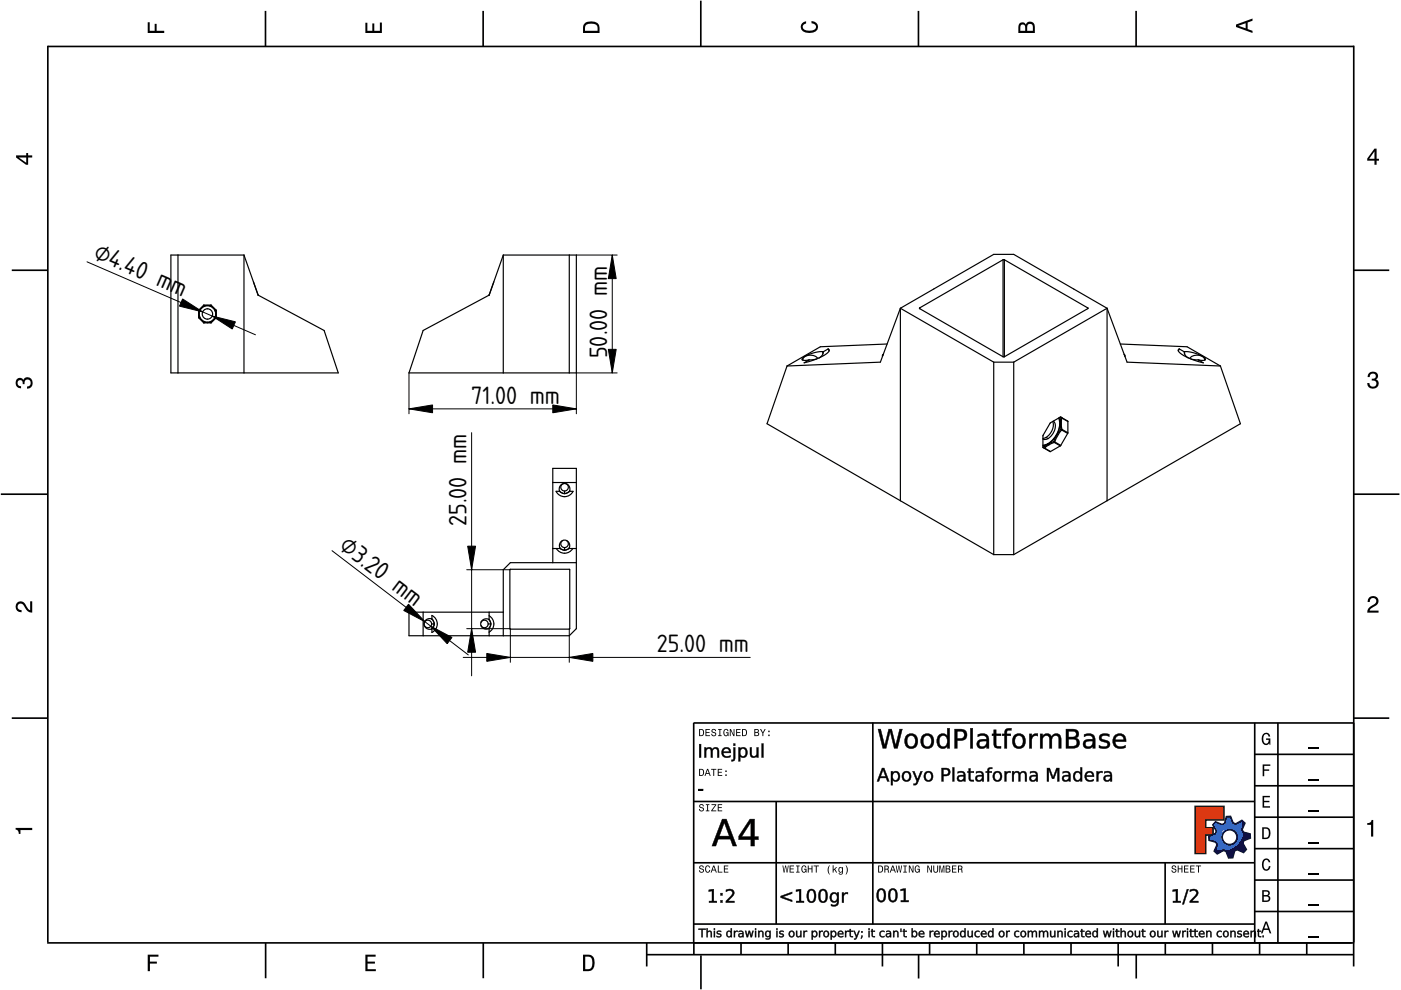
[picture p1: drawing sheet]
<svg xmlns="http://www.w3.org/2000/svg" width="297mm" height="210mm" viewBox="0 0 297 210" stroke-linecap="round" stroke-linejoin="round" font-family="sans-serif">
<defs><g id="words">
<g font-size="5">
<text x="19.6" y="54.7" transform="rotate(23 19.6 54.7)">⌀4.40 mm</text>
<text x="128.7" y="76" transform="rotate(-90 128.7 76)">50.00 mm</text>
<text x="99.9" y="85.6">71.00 mm</text>
<text x="98.9" y="111.5" transform="rotate(-90 98.9 111.5)">25.00 mm</text>
<text x="71.7" y="116.3" transform="rotate(37 71.7 116.3)">⌀3.20 mm</text>
<text x="139.3" y="138.3">25.00 mm</text>
</g>
</g></defs>
<g fill="none" stroke="#000" stroke-width=".35">
<path d="M10.1 9.7v190.1M10.1 9.9h277M56.3 2.3v7.5M102.4 2.3v7.5M148.6 .1v9.8M194.7 2.3v7.5M240.9 2.3v7.5M287 9.7v195.2M2.5 57.3h7.5M287.1 57.3h7.4M.2 104.8h10M287 104.8h9.7"/>
<path d="M2.5 152.3h7.5M147 153.3h140.1M147.1 153.3v49.1M185.1 153.2v42.8M266 159.9h21M266 153.3v46.7M270.9 153.3v46.7M287.1 152.3h7.4M147 169.9h119M164.6 169.9v26M266 179.9h21M266 173.3h21"/>
<path d="M266 166.6h21M10 199.9h277.1M56.3 199.9v7.5M102.5 199.9v7.5M137.1 199.9v5M147 195.9h119M147 182.9h119M157.1 199.9v2.5M167.1 199.9v2.5M177.1 199.9v2.5M187.1 199.9v5M197.1 199.9v2.5"/>
<path d="M207.1 199.9v2.5M217.1 199.9v2.5M227.1 199.9v2.5M237.1 199.9v5M247 182.9v13M247.1 199.9v2.5M257.1 199.9v2.5M266 193.3h21M266 186.6h21M267.1 199.9v2.5M277.1 199.9v2.5M137.1 202.4h150"/>
<path d="M148.6 202.6v7.2M194.8 202.4v5.1M240.9 202.4v5.1"/>
</g>
<g fill="#000">
<path d="M31.3 4.7h.4v1.8h1.1v-1.4h.4v1.4h1.6v.5h-3.5z" fill-rule="evenodd"/>
<path d="M77.5 4.8h.4v1.7h1v-1.5h.5v1.5h1.1v-1.7h.5v2.2h-3.5z" fill-rule="evenodd"/>
<path d="M124.1 4.9a2.19 2.19 0 0 0-.5 2.1h3.5v-1.2a1.42 1.42 0 0 0-1.7-1.3zM124.3 5.2a2.14 2.14 0 0 1 2.3 .3l.1 1h-2.7l.1-1z" fill-rule="evenodd"/>
<path d="M170.1 4.9l.8-.4v.5a.7 .7 0 0 0-.7 .5 .7 .7 0 0 0 .3 .8 1.69 1.69 0 0 0 2.5-.6 .9 .9 0 0 0-.9-.8v-.5a1.24 1.24 0 0 1 1.3 1.1 1.24 1.24 0 0 1-1 1.4 2.22 2.22 0 0 1-2.5-.7l-.1-.5z" fill-rule="evenodd"/>
<path d="M216.1 5l-.2 .8v1.2h3.5v-1.3a.98 .98 0 0 0-.7-1.1 .98 .98 0 0 0-1.2 .6 .84 .84 0 0 0-1.4-.2zM216.4 5.3a.54 .54 0 0 1 .7-.1 .54 .54 0 0 1 .3 .6v.7h-1.1zM217.9 5.2a.62 .62 0 0 1 .7-.1 .62 .62 0 0 1 .4 .6v.8h-1.2z" fill-rule="evenodd"/>
<path d="M262.1 5.2v.5l3.5 1.3v-.5l-1.1-.3v-1.4l1.1-.4v-.5zM262.6 5.5l1.5-.6v1.1z" fill-rule="evenodd"/>
<path d="M3.4 32.9v.5l2.1 1.5h.5v-1.5h.8v-.5h-.8v-.5h-.4v.5zM4 33.4h1.6v1.1z" fill-rule="evenodd"/>
<path d="M291.4 31.5l-1.5 2.1v.5h1.5v.8h.5v-.8h.5v-.4h-.5v-2.2zM291.4 32.1v1.6h-1.1z" fill-rule="evenodd"/>
<path d="M3.6 80.4a.86 .86 0 0 1 1.4 .1 1.06 1.06 0 0 1 1.2-.5 1.06 1.06 0 0 1 .7 1.2 1.1 1.1 0 0 1-1.2 1.2v-.4a.71 .71 0 0 0 .8-1 .71 .71 0 0 0-1.3-.1v.6h-.4a.61 .61 0 0 0-.3-.8 .61 .61 0 0 0-.8 .2 .61 .61 0 0 0 .2 .8l.6 .2v.4a1.15 1.15 0 0 1-1.2-.6 1.15 1.15 0 0 1 .3-1.3z" fill-rule="evenodd"/>
<path d="M290.3 79.1a1.08 1.08 0 0 1 1.3-.2 1.08 1.08 0 0 1 .5 1.3l-.4 .2a1.06 1.06 0 0 1 .6 1.3 1.06 1.06 0 0 1-1.2 .7 1.1 1.1 0 0 1-1.2-1.2h.4a.71 .71 0 0 0 1 .8 .71 .71 0 0 0 .1-1.3h-.6v-.4a.61 .61 0 0 0 .8-.3 .61 .61 0 0 0-.2-.8 .61 .61 0 0 0-.8 .2l-.2 .5h-.4z" fill-rule="evenodd"/>
<path d="M3.6 127.8a1.22 1.22 0 0 1 2 .7l.4 .6 .4 .3v-1.9h.4v2.4a1.8 1.8 0 0 1-1.7-1.4 .71 .71 0 0 0-.9-.5 .71 .71 0 0 0-.5 .8 .71 .71 0 0 0 .9 .6v.4a1.18 1.18 0 0 1-1.2-.6 1.18 1.18 0 0 1 .2-1.4z" fill-rule="evenodd"/>
<path d="M290.3 126.7a1.18 1.18 0 0 1 1.9 .3 1.18 1.18 0 0 1-1 1.7l-.5 .3-.3 .5h1.9v.4h-2.4a1.8 1.8 0 0 1 1.4-1.7 .71 .71 0 0 0 .5-.9 .71 .71 0 0 0-.9-.5 .71 .71 0 0 0-.5 .8h-.4z" fill-rule="evenodd"/>
<path d="M148.2 154.6v1.5h.5a.77 .77 0 0 0 .6-.8 .77 .77 0 0 0-.6-.7zM148.4 154.8a.58 .58 0 0 1 .7 .5 .58 .58 0 0 1-.7 .6zM149.6 154.6v1.5h.9v-.2h-.7v-.5h.6v-.2h-.6v-.4h.7v-.2zM151 154.7a.53 .53 0 0 0 0 .6 .53 .53 0 0 0 .6 .2 .32 .32 0 0 1-.3 .5 .32 .32 0 0 1-.3-.4h-.2a.5 .5 0 0 0 .7 .5 .5 .5 0 0 0 .1-.8l-.4-.1a.28 .28 0 0 1-.1-.4 .28 .28 0 0 1 .4-.1 .28 .28 0 0 1 .1 .3h.2a.51 .51 0 0 0-.3-.4 .51 .51 0 0 0-.5 .1zM152.3 154.6v.2h.2v1.1h-.2v.2h.7v-.2h-.3v-1.1h.3v-.2zM153.5 154.7a.81 .81 0 0 0 .5 1.4l.3-.2 .2 .2v-.8h-.6v.1h.4l-.2 .5a.6 .6 0 0 1-.5-.6 .6 .6 0 0 1 .4-.6l.2 .3h.2l-.1-.3a.53 .53 0 0 0-.8 0zM154.7 154.6v1.5h.2v-1.3l.6 1.3h.2v-1.5h-.2v1.2l-.5-1.2zM156.1 154.6v1.5h.9v-.2h-.7v-.5h.6v-.2h-.6v-.4h.7v-.2zM157.3 154.6v1.5h.5a.77 .77 0 0 0 .6-.8 .77 .77 0 0 0-.6-.7zM157.5 154.8a.58 .58 0 0 1 .7 .5 .58 .58 0 0 1-.7 .6zM159.9 154.6v1.5h.6a.42 .42 0 0 0 .5-.3 .42 .42 0 0 0-.3-.5l.2-.2-.1-.4zM160.1 154.8h.3a.23 .23 0 0 1 .3 .2 .23 .23 0 0 1-.3 .2h-.3zM160.1 155.4h.4a.26 .26 0 0 1 .3 .2 .26 .26 0 0 1-.3 .3h-.4zM161.1 154.6l.5 .9v.6h.2v-.6l.5-.9h-.2l-.4 .7-.3-.7zM162.9 155.8v.3h.3v-.3zM162.9 154.9v.3h.3v-.3z" fill-rule="evenodd"/>
<path d="M267.8 155.7a.85 .85 0 0 1 .9-.3 .85 .85 0 0 1 .6 .8h-.3l-.1-.3a.49 .49 0 0 0-.4-.3 .49 .49 0 0 0-.5 .3 1.2 1.2 0 0 0 .4 1.8 .66 .66 0 0 0 .6-.8h-.6v-.3h.9v1.3h-.1l-.1-.3-.3 .3a.85 .85 0 0 1-1.2-.7v-1.1z" fill-rule="evenodd"/>
<path d="M3.3 175.5h3.5v.5h-2.5v.8h-.3a.77 .77 0 0 0-.7-.9z" fill-rule="evenodd"/>
<path d="M148.4 170.6a.53 .53 0 0 0 0 .6 .53 .53 0 0 0 .6 .2 .32 .32 0 0 1-.3 .5 .32 .32 0 0 1-.3-.4h-.2a.5 .5 0 0 0 .7 .6 .5 .5 0 0 0 .1-.9l-.4-.1a.28 .28 0 0 1-.1-.4 .28 .28 0 0 1 .4-.1 .28 .28 0 0 1 .1 .4h.2a.51 .51 0 0 0-.3-.5 .51 .51 0 0 0-.5 .1zM149.7 170.5v.2h.2v1.1h-.2v.2h.7v-.2h-.3v-1.1h.3v-.2zM150.8 170.5v.2h.8l-.8 1.3h1.1v-.2h-.9l.9-1.3zM152.2 170.5v1.5h.9v-.2h-.7v-.5h.6v-.2h-.6v-.4h.7v-.2z" fill-rule="evenodd"/>
<path d="M148.2 163v1.5h.5a.77 .77 0 0 0 .6-.7 .77 .77 0 0 0-.6-.8zM148.4 163.2a.57 .57 0 0 1 .7 .6 .57 .57 0 0 1-.7 .5zM149.9 163l-.5 1.5h.2l.1-.4h.6l.2 .4h.2l-.6-1.5zM150 163.2l.3 .7h-.5zM150.8 163v.2h.4v1.3h.2v-1.3h.5v-.2zM152.2 163v1.5h.9v-.2h-.7v-.5h.6v-.2h-.6v-.4h.7v-.2zM153.8 164.2v.3h.3v-.3zM153.8 163.4v.3h.3v-.3z" fill-rule="evenodd"/>
<path d="M253.4 171h6.1v2.8h-3.9v1.7h1.6v1.5h-1.6v4h-2.2z" fill-rule="evenodd"/>
<path d="M257.7 174.3l-.5 .6 .7 1.3-.2 .6-1.4 .5v.9l1.5 .4 .3 .5-.7 1.4 .7 .5 1.3-.7 .6 .2 .5 1.4 .9-.1 .3-1.4 .6-.3 1.4 .6 .5-.6-.7-1.3 .2-.6 1.4-.5-.1-.9-1.4-.4-.3-.5 .6-1.4-.6-.6-1.3 .8-.6-.2-.5-1.4h-.9l-.4 1.5-.5 .2zM259.1 177.5a1.6 1.6 0 0 1 3.2 0 1.6 1.6 0 0 1-3.2 0z" fill-rule="evenodd"/>
<path d="M267.7 168.7h1.5v.3h-1.2v.8h1.1v.3h-1.1v.8h1.3v.3h-1.6z" fill-rule="evenodd"/>
<path d="M267.7 162.1h1.6v.3h-1.3v.7h1.1v.3h-1.1v1.2h-.3z" fill-rule="evenodd"/>
<path d="M267.6 175.4v2.5h.8a1.37 1.37 0 0 0 .7-2.2 1.56 1.56 0 0 0-1.5-.3zM267.9 175.7a.98 .98 0 0 1 1.2 .7 .98 .98 0 0 1-.7 1.2h-.5z" fill-rule="evenodd"/>
<path d="M289.9 174.5a.77 .77 0 0 0 .9-.6h.4v3.5h-.5v-2.5h-.8z" fill-rule="evenodd"/>
<path d="M148.4 183.6a.53 .53 0 0 0 0 .6 .53 .53 0 0 0 .6 .2 .32 .32 0 0 1-.3 .5 .32 .32 0 0 1-.3-.4h-.2a.5 .5 0 0 0 .7 .6 .5 .5 0 0 0 .1-.9l-.4-.1a.28 .28 0 0 1-.1-.4 .28 .28 0 0 1 .4-.1 .28 .28 0 0 1 .1 .4h.2a.51 .51 0 0 0-.3-.5 .51 .51 0 0 0-.5 .1zM149.6 183.7l-.1 .2a.67 .67 0 0 0 .1 .9 .67 .67 0 0 0 .8 .1l.2-.4h-.2l-.2 .3a.6 .6 0 0 1-.5-.5 .6 .6 0 0 1 .4-.6l.3 .3h.2l-.2-.4a.5 .5 0 0 0-.8 .1zM151.2 183.5l-.5 1.5h.2l.1-.4h.6l.2 .4h.2l-.6-1.5zM151.3 183.7l.3 .7h-.5zM152.2 183.5v1.5h1v-.2h-.8v-1.3zM153.5 183.5v1.5h.9v-.2h-.7v-.5h.6v-.2h-.6v-.4h.7v-.2z" fill-rule="evenodd"/>
<path d="M165.9 183.5l.3 1.5h.1l.3-1.3 .2 1.3h.2l.2-1.5h-.1l-.2 1.3-.2-1.3h-.2l-.2 1.3-.2-1.3zM167.4 183.5v1.5h1v-.2h-.8v-.5h.7v-.2h-.7v-.4h.7v-.2zM168.8 183.5v.2h.3v1.1h-.3v.2h.7v-.2h-.2v-1.1h.2v-.2zM170.1 183.7a.82 .82 0 0 0 .5 1.3l.3-.2 .1 .2v-.8h-.5v.2h.3l-.2 .4a.6 .6 0 0 1-.5-.5 .6 .6 0 0 1 .5-.6l.2 .3h.2l-.2-.4a.53 .53 0 0 0-.7 .1zM171.3 183.5v1.5h.2v-.7h.6v.7h.2v-1.5h-.2v.6h-.6v-.6zM172.5 183.5v.2h.5v1.3h.2v-1.3h.4v-.2zM175.8 183.5a1.35 1.35 0 0 0 .2 1.9 1.84 1.84 0 0 1 0-1.9zM176.5 183.5v1.5h.2v-.4l.2-.2 .4 .6h.2l-.4-.7 .4-.5h-.2l-.6 .6v-.9zM177.9 184a.59 .59 0 0 0-.2 .7 .59 .59 0 0 0 .7 .3l.1-.2a.31 .31 0 0 1-.1 .5 .31 .31 0 0 1-.4-.2h-.2a.47 .47 0 0 0 .5 .4 .47 .47 0 0 0 .4-.5v-1.2h-.2v.2l-.3-.2zM178 184.1l.1-.1a.42 .42 0 0 1 .4 .4 .42 .42 0 0 1-.4 .5l-.1-.3zM179.3 183.5a1.85 1.85 0 0 1 0 1.9 1.22 1.22 0 0 0 0-1.9z" fill-rule="evenodd"/>
<path d="M186.2 183.5v1.5h.5a.77 .77 0 0 0 .6-.7 .77 .77 0 0 0-.6-.8zM186.4 183.7a.58 .58 0 0 1 .6 .6 .58 .58 0 0 1-.6 .5zM187.5 183.5v1.5h.2v-.6a.45 .45 0 0 1 .5 .1 .45 .45 0 0 1 .1 .5h.2l-.2-.7a.42 .42 0 0 0 .1-.5 .42 .42 0 0 0-.4-.3zM187.7 183.7h.2a.26 .26 0 0 1 .4 .3 .26 .26 0 0 1-.4 .2h-.2zM189.2 183.5l-.6 1.5h.2l.2-.4h.6l.1 .4h.2l-.5-1.5zM189.3 183.7l.2 .7h-.4zM189.9 183.5l.3 1.5h.2l.2-1.3 .2 1.3h.2l.3-1.5h-.2l-.2 1.3-.2-1.3h-.2l-.2 1.3-.2-1.3zM191.5 183.5v.2h.3v1.1h-.3v.2h.8v-.2h-.3v-1.1h.3v-.2zM192.7 183.5v1.5h.2v-1.2l.5 1.2h.3v-1.5h-.2v1.2l-.6-1.2zM194.1 183.7a.81 .81 0 0 0 .5 1.3l.3-.2 .1 .2v-.8h-.5v.2h.3l-.2 .4a.6 .6 0 0 1-.5-.5 .6 .6 0 0 1 .5-.6l.2 .3h.2l-.2-.4a.53 .53 0 0 0-.7 .1zM196.6 183.5v1.5h.2v-1.2l.6 1.2h.2v-1.5h-.2v1.2l-.6-1.2zM197.9 183.5v.9a.52 .52 0 0 0 .5 .6 .52 .52 0 0 0 .5-.6v-.9h-.2v.9a.33 .33 0 0 1-.3 .5 .33 .33 0 0 1-.3-.5v-.9zM199.2 183.5v1.5h.1v-1.4l.3 1.4h.2l.3-1.4v1.4h.1v-1.5h-.2l-.3 1.3-.3-1.3zM200.5 183.5v1.5h.6a.42 .42 0 0 0 .4-.3 .42 .42 0 0 0-.2-.5l.2-.2-.1-.4zM200.7 183.7h.3a.23 .23 0 0 1 .3 .2 .23 .23 0 0 1-.3 .2h-.3zM200.7 184.3h.3a.26 .26 0 0 1 .3 .3 .26 .26 0 0 1-.3 .2h-.3zM201.8 183.5v1.5h1v-.2h-.8v-.5h.7v-.2h-.7v-.4h.8v-.2zM203.1 183.5v1.5h.2v-.6a.45 .45 0 0 1 .5 .1 .45 .45 0 0 1 .1 .5h.2l-.2-.7a.42 .42 0 0 0 .1-.5 .42 .42 0 0 0-.4-.3zM203.3 183.7h.3a.26 .26 0 0 1 .3 .3 .26 .26 0 0 1-.4 .2h-.2z" fill-rule="evenodd"/>
<path d="M248.5 183.6a.53 .53 0 0 0 0 .6 .53 .53 0 0 0 .6 .2 .32 .32 0 0 1-.2 .5 .32 .32 0 0 1-.3-.4h-.2a.5 .5 0 0 0 .6 .6 .5 .5 0 0 0 .2-.9l-.4-.1a.28 .28 0 0 1-.1-.4 .28 .28 0 0 1 .3-.1 .28 .28 0 0 1 .2 .4h.2a.51 .51 0 0 0-.3-.5 .51 .51 0 0 0-.6 .1zM249.7 183.5v1.5h.2v-.7h.6v.7h.2v-1.5h-.2v.6h-.6v-.6zM251 183.5v1.5h1v-.2h-.8v-.5h.7v-.2h-.7v-.4h.8v-.2zM252.3 183.5v1.5h1v-.2h-.8v-.5h.7v-.2h-.7v-.4h.8v-.2zM253.5 183.5v.2h.5v1.3h.2v-1.3h.5v-.2z" fill-rule="evenodd"/>
<path d="M268.3 195.4l-1 2.5h.4l.2-.7h1l.3 .7h.3l-.9-2.5zM268.4 195.8l.4 1.1h-.7z" fill-rule="evenodd"/>
<path d="M267.6 188.7v2.5h1a.7 .7 0 0 0 .7-.5 .7 .7 0 0 0-.4-.8 .61 .61 0 0 0 .3-.8 .61 .61 0 0 0-.7-.4zM267.9 189h.6a.38 .38 0 0 1 .4 .4 .38 .38 0 0 1-.5 .4h-.5zM267.9 190.1h.6a.44 .44 0 0 1 .5 .4 .44 .44 0 0 1-.5 .4h-.6z" fill-rule="evenodd"/>
<path d="M267.8 182.3a.85 .85 0 0 1 .9-.3 .85 .85 0 0 1 .6 .8h-.3l-.1-.2a.47 .47 0 0 0-.4-.3 .47 .47 0 0 0-.4 .3 1.21 1.21 0 0 0 .4 1.7 .64 .64 0 0 0 .5-.7h.4a.89 .89 0 0 1-.8 1 .89 .89 0 0 1-1-.7v-1.1z" fill-rule="evenodd"/>
<path d="M31.3 202.4h2.3v.4h-1.8v1.1h1.5v.4h-1.5v1.6h-.5z" fill-rule="evenodd"/>
<path d="M77.5 202.4h2.1v.4h-1.7v1.1h1.6v.4h-1.6v1.2h1.8v.4h-2.2z" fill-rule="evenodd"/>
<path d="M123.6 202.4v3.5h1.2a1.42 1.42 0 0 0 1.3-1.7 1.38 1.38 0 0 0-1.3-1.8zM124.1 202.8l1 .1a1.89 1.89 0 0 1 0 2.5l-1 .1z" fill-rule="evenodd"/>
</g>
<path d="M277.3 158.6h2.2M277.3 178.6h2.2M277.3 172h2.2M277.3 165.3h2.2M277.3 198.6h2.2M277.3 192h2.2M277.3 185.3h2.2" fill="none" stroke="#000" stroke-width=".25"/>
<g fill="#000">
<path d="M148.1 167.3h1v.3h-1z"/>
<path d="M148.2 157.8h.4v2.8h-.4zM149.4 158.5h.3v.3a.72 .72 0 0 1 .7-.4 .72 .72 0 0 1 .6 .5 .75 .75 0 0 1 .9-.4 .75 .75 0 0 1 .5 .8v1.3h-.3v-1.3a.52 .52 0 0 0-.6-.6 .52 .52 0 0 0-.4 .7v1.2h-.4v-1.3a.52 .52 0 0 0-.5-.6 .52 .52 0 0 0-.5 .7v1.2h-.3zM153.3 158.7a.98 .98 0 0 1 1.2-.2 .98 .98 0 0 1 .5 1.1h-1.6a.9 .9 0 0 0 1.5 .6v.3a1.19 1.19 0 0 1-1.6-.2 1.19 1.19 0 0 1 0-1.6zM153.6 158.9l-.2 .5h1.2a.6 .6 0 0 0-.4-.6 .6 .6 0 0 0-.6 .1zM155.5 158.5h.4v2.4l-.3 .4-.5 .1v-.3h.2l.2-.2zM155.5 157.7h.4v.4h-.4zM156.6 158.5h.3v.3a.87 .87 0 0 1 1.1-.3 .87 .87 0 0 1 .5 1 .87 .87 0 0 1-.5 1.1 .87 .87 0 0 1-1.1-.3v1.1h-.3zM157.2 158.8a.8 .8 0 0 0-.3 1 .8 .8 0 0 0 .9 .5 .8 .8 0 0 0 .3-1 .8 .8 0 0 0-.9-.5zM159 158.5h.4v1.3a.55 .55 0 0 0 .5 .6 .55 .55 0 0 0 .5-.7v-1.2h.4v2.1h-.4v-.3a.77 .77 0 0 1-.9 .3 .77 .77 0 0 1-.5-.8zM161.5 157.7h.3v2.9h-.3z"/>
<path d="M148.2 157.7h.5v2.9h-.5zM148.2 157.8v2.8h.4v-2.8zM149.3 158.4h.5l-.1 .4a.69 .69 0 0 1 .7-.4 .69 .69 0 0 1 .6 .5 .77 .77 0 0 1 1-.5 .77 .77 0 0 1 .5 .9v1.3h-.4v-1.3a.48 .48 0 0 0-.6-.5 .48 .48 0 0 0-.4 .6v1.2h-.4v-1.3a.48 .48 0 0 0-.5-.5 .48 .48 0 0 0-.4 .6v1.2h-.5zM149.4 158.5v2.1h.3v-1.2a.56 .56 0 0 1 .5-.7 .56 .56 0 0 1 .6 .6l-.1 1.3h.4l-.1-1.2a.56 .56 0 0 1 .5-.7 .56 .56 0 0 1 .6 .6v1.3h.3v-1.3a.72 .72 0 0 0-.5-.8 .72 .72 0 0 0-.9 .5 .7 .7 0 0 0-.7-.5 .7 .7 0 0 0-.6 .5v-.5zM153.2 158.7a1 1 0 0 1 1.3-.2 1 1 0 0 1 .5 1.2l-1.6-.1a.88 .88 0 0 0 .6 .7 .88 .88 0 0 0 .9-.2v.4a1.23 1.23 0 0 1-1.6-.1 1.23 1.23 0 0 1-.1-1.7zM153.3 158.8a1.15 1.15 0 0 0 0 1.5 1.15 1.15 0 0 0 1.6 .2v-.3a.91 .91 0 0 1-1 .2 .91 .91 0 0 1-.6-.8h1.6a.93 .93 0 0 0-.5-1 .93 .93 0 0 0-1.1 .2zM153.6 158.9l-.2 .5h1.2a.6 .6 0 0 0-.4-.6 .6 .6 0 0 0-.6 .1zM153.5 158.9a.62 .62 0 0 1 .8-.2 .62 .62 0 0 1 .3 .7h-1.3zM155.5 158.4h.4v2.2a.65 .65 0 0 1-.2 .7 .65 .65 0 0 1-.7 .1v-.3l.3-.1 .2-.1zM155.5 158.5v2.4l-.1 .2h-.3v.3l.5-.1 .2-.4 .1-2.4zM155.5 157.6h.4v.5h-.4zM155.5 157.7v.4h.4v-.4zM156.5 158.4h.5l-.1 .4a.8 .8 0 0 1 .8-.4 .8 .8 0 0 1 .7 .5 1.08 1.08 0 0 1 0 1.3 1.08 1.08 0 0 1-1.2 .4l-.3-.3 .1 1.2h-.5zM156.6 158.5v2.9h.3v-1.3a.82 .82 0 0 0 1 .5 .82 .82 0 0 0 .5-1.1 .82 .82 0 0 0-.5-1 .82 .82 0 0 0-1 .5v-.5zM157.2 158.9a.76 .76 0 0 0-.3 .9 .76 .76 0 0 0 .9 .4 .76 .76 0 0 0 .3-.9 .76 .76 0 0 0-.9-.4zM157.2 158.8a.84 .84 0 0 1 1 .5 .84 .84 0 0 1-.5 1.1 .88 .88 0 0 1-.8-.6 .88 .88 0 0 1 .3-1zM159 158.4h.4v1.4a.5 .5 0 0 0 .5 .5 .5 .5 0 0 0 .5-.6v-1.3h.4v2.2h-.4v-.3a.79 .79 0 0 1-.9 .4 .79 .79 0 0 1-.5-.9zM159 158.5l.1 1.3a.74 .74 0 0 0 .5 .8 .74 .74 0 0 0 .9-.5l-.1 .5h.4v-2.1h-.4l.1 1.2a.59 .59 0 0 1-.6 .7 .59 .59 0 0 1-.6-.6l.1-1.3zM161.5 157.6h.4v3h-.4zM161.5 157.7v2.9h.3v-2.9z"/>
<path d="M186.2 154.6h.5l.9 3.4 .8-3.4h.6l.9 3.4 .8-3.4h.6l-1 4.1h-.7l-.9-3.6-.8 3.6h-.7zM192.6 156.3a1.18 1.18 0 0 0-.3 1.3 1.18 1.18 0 0 0 1.1 .7 1.29 1.29 0 0 0 .7-1.3 1.29 1.29 0 0 0-.9-1zM192.2 156a1.46 1.46 0 0 1 1.8-.2 1.46 1.46 0 0 1 .6 1.7 1.43 1.43 0 0 1-1.8 1.2 1.43 1.43 0 0 1-1-1.9zM196 156.3a1.18 1.18 0 0 0-.3 1.3 1.18 1.18 0 0 0 1.2 .7 1.29 1.29 0 0 0 .6-1.3 1.29 1.29 0 0 0-.9-1zM195.6 156a1.46 1.46 0 0 1 1.8-.2 1.46 1.46 0 0 1 .6 1.7 1.43 1.43 0 0 1-1.8 1.2 1.43 1.43 0 0 1-1-1.9zM199.2 155.8a1.15 1.15 0 0 1 1.6 .3v-1.7h.5v4.3h-.5v-.5a1.25 1.25 0 0 1-1.5 .4 1.25 1.25 0 0 1-.7-1.5l.1-.6zM199.5 156.1a1.32 1.32 0 0 0 .5 2.2 1.24 1.24 0 0 0 .8-1.2 1.24 1.24 0 0 0-.8-1.1zM202.9 155v1.6h.7a.76 .76 0 0 0 .8-.8 .76 .76 0 0 0-.8-.8zM202.4 154.6h1.2a1.23 1.23 0 0 1 1.4 1.2 1.23 1.23 0 0 1-1.4 1.2h-.7v1.7h-.5zM205.7 154.4h.5v4.3h-.5zM207.7 157.4a.72 .72 0 0 0 .4 1 .72 .72 0 0 0 1-.6l.1-.7-1.2 .1zM207.3 155.7h.2a1.45 1.45 0 0 1 2.2 1.2v1.8h-.5v-.5a1.05 1.05 0 0 1-1.8 .3 1.05 1.05 0 0 1 .5-1.7l1.3-.1a1.1 1.1 0 0 0-1.9-.5zM210.7 154.7h.5v.9h1v.4h-1v2l.3 .2h.7v.5h-.5a.83 .83 0 0 1-1-1v-1.7h-.4v-.4h.4zM213.2 154.7l.4-.3h.8v.4l-.7 .1-.2 .2v.5h.8v.4h-.8v2.7h-.5v-2.7h-.5v-.4h.5zM215.4 156.3a1.18 1.18 0 0 0-.2 1.3 1.18 1.18 0 0 0 1.1 .7 1.29 1.29 0 0 0 .6-1.3 1.29 1.29 0 0 0-.9-1zM215 156a1.46 1.46 0 0 1 1.8-.2 1.46 1.46 0 0 1 .6 1.7 1.43 1.43 0 0 1-1.8 1.2 1.43 1.43 0 0 1-.9-1.9zM218.2 155.6h.5v.5a1.2 1.2 0 0 1 1.3-.5v.5a.89 .89 0 0 0-.9 .1 .89 .89 0 0 0-.4 .9v1.6h-.5zM220.5 155.6h.5v.5a1.04 1.04 0 0 1 1-.6 1.04 1.04 0 0 1 .9 .7 1.08 1.08 0 0 1 1.3-.6 1.08 1.08 0 0 1 .8 1.2v1.9h-.5v-1.9a.76 .76 0 0 0-.8-.8 .76 .76 0 0 0-.7 .9v1.8h-.5v-1.9a.76 .76 0 0 0-.8-.8 .76 .76 0 0 0-.7 .9v1.8h-.5zM226.6 156.7v1.5h.8a.75 .75 0 0 0 .9-.7 .75 .75 0 0 0-.9-.8zM226.6 155v1.3h.8a.63 .63 0 0 0 .8-.6 .63 .63 0 0 0-.8-.7zM226 154.6h1.4a.99 .99 0 0 1 1.3 .6 .99 .99 0 0 1-.7 1.3 1.13 1.13 0 0 1 .9 1.3 1.13 1.13 0 0 1-1.4 .9h-1.5zM230.2 157.4a.72 .72 0 0 0 .5 1 .72 .72 0 0 0 .9-.6l.1-.7-1.1 .1zM229.8 155.7h.2a1.45 1.45 0 0 1 2.2 1.2v1.8h-.5v-.5a1.05 1.05 0 0 1-1.7 .3 1.05 1.05 0 0 1 .4-1.7l1.3-.1a1.1 1.1 0 0 0-1.9-.5zM233.3 155.8a2.3 2.3 0 0 1 1.9-.1v.5l-.3-.2a1.37 1.37 0 0 0-1.3 .2l-.1 .2a1.78 1.78 0 0 0 1.4 .7 .93 .93 0 0 1 .3 1.2 .93 .93 0 0 1-1.1 .4l-1.1-.2v-.5l.4 .2a1.1 1.1 0 0 0 1.4-.3 1.73 1.73 0 0 0-1.4-.8l-.3-.3-.1-.4zM236.3 156a1.41 1.41 0 0 1 1.7-.3 1.41 1.41 0 0 1 .7 1.6h-2.3a1.26 1.26 0 0 0 2.1 .8l.1-.1v.5a1.73 1.73 0 0 1-2.1-.1 1.73 1.73 0 0 1-.4-2.2zM236.7 156.2l-.2 .7h1.7a.87 .87 0 0 0-.5-.9 .87 .87 0 0 0-1 .2z"/>
<path d="M186.1 154.5h.6l.9 3.5 .8-3.5h.7l.8 3.5 .8-3.5h.7l-1.1 4.2h-.7l-.9-3.6-.8 3.6h-.8zM186.2 154.6l1 4.1h.7l.8-3.6 .9 3.6h.7l1-4.1h-.6l-.8 3.4-.9-3.4h-.6l-.9 3.4-.8-3.4zM192.8 156.1a1.25 1.25 0 0 0 .4 2.2 1.19 1.19 0 0 0 .8-1.2 1.19 1.19 0 0 0-.8-1.1zM192.5 156.2a.93 .93 0 0 1 1.2-.2 .93 .93 0 0 1 .4 1.1 .95 .95 0 0 1-.9 1.3 .95 .95 0 0 1-.9-1.3zM192.1 155.9a1.5 1.5 0 0 1 1.9-.2 1.5 1.5 0 0 1 .6 1.8 1.48 1.48 0 0 1-1.8 1.2 1.48 1.48 0 0 1-1-1.9zM192.2 156a1.59 1.59 0 0 0-.3 1.8 1.59 1.59 0 0 0 1.6 .9 1.64 1.64 0 0 0 1-1.6 1.64 1.64 0 0 0-1-1.5l-.9 .1zM196.2 156.1a1.25 1.25 0 0 0 .4 2.2 1.19 1.19 0 0 0 .8-1.2 1.19 1.19 0 0 0-.8-1.1zM195.9 156.2a.93 .93 0 0 1 1.2-.2 .93 .93 0 0 1 .4 1.1 .95 .95 0 0 1-.9 1.3 .95 .95 0 0 1-.9-1.3zM195.5 155.9a1.5 1.5 0 0 1 1.9-.2 1.5 1.5 0 0 1 .6 1.8 1.48 1.48 0 0 1-1.8 1.2 1.48 1.48 0 0 1-1-1.9zM195.6 156a1.59 1.59 0 0 0-.3 1.8 1.59 1.59 0 0 0 1.6 .9 1.64 1.64 0 0 0 1.1-1.6 1.64 1.64 0 0 0-1.1-1.5l-.9 .1zM199.1 155.7a1.1 1.1 0 0 1 1.7 .4v-1.7h.6v4.3h-.6v-.5a1.17 1.17 0 0 1-1.2 .6 1.17 1.17 0 0 1-.9-1v-1.3zM199.2 155.8a1.77 1.77 0 0 0 .4 2.9 1.07 1.07 0 0 0 1.3-.7l-.1 .7h.5v-4.3h-.5l.1 1.8a1.1 1.1 0 0 0-1.7-.4zM199.6 156.1a1.27 1.27 0 0 0 .4 2.2 1.2 1.2 0 0 0 .8-1.2 1.2 1.2 0 0 0-.8-1.1zM199.5 156.1a.94 .94 0 0 1 1.1 0 .94 .94 0 0 1 .3 1 .94 .94 0 0 1-.9 1.3 .94 .94 0 0 1-.9-1.3l.1-.6zM202.9 155v1.6l.7-.1a.72 .72 0 0 0 .8-.7 .72 .72 0 0 0-.8-.7zM202.9 155h.7a.81 .81 0 0 1 .9 .8 .81 .81 0 0 1-.9 .8h-.7zM202.4 154.5h1.2a1.27 1.27 0 0 1 1.5 1.3 1.27 1.27 0 0 1-1.5 1.3l-.7-.1 .1 1.7h-.6zM202.4 154.6v4.1h.5v-1.7a1.62 1.62 0 0 0 2-.8 1.16 1.16 0 0 0-1.3-1.6zM205.7 154.4h.6v4.3h-.6zM205.7 154.4v4.3h.5v-4.3zM207.7 157.4a.68 .68 0 0 0 .5 .9 .68 .68 0 0 0 .8-.5l.2-.7-1.2 .1zM207.7 157.3l.3-.2h1.2a.91 .91 0 0 1-.4 1.1 .91 .91 0 0 1-1.2-.3zM207.3 155.7l.2-.1a1.49 1.49 0 0 1 2.2 1.3v1.8h-.6l.1-.5a1.11 1.11 0 0 1-1.4 .6 1.11 1.11 0 0 1-.7-1.4 1.11 1.11 0 0 1 1.4-.7h.7a1.12 1.12 0 0 0-1.9-.4zM207.3 155.7v.5l.2-.1a1.09 1.09 0 0 1 1.7 .7h-.7a1.03 1.03 0 0 0-1.3 .6 1.03 1.03 0 0 0 .5 1.3 1.03 1.03 0 0 0 1.3-.4l.2-.3v.7h.5l-.1-1.8a1.45 1.45 0 0 0-2.3-1.1zM210.7 154.7h.5v.9h1.1v.4h-1.1l.1 2 .2 .2h.8v.5a1.15 1.15 0 0 1-1.6-1v-1.7h-.4v-.4h.4zM210.7 154.7v1l-.4-.1v.4h.4l.1 2a.73 .73 0 0 0 .9 .6l.5 .1v-.5l-.7 .1-.3-.2v-2.1h1v-.4l-1 .1v-1zM213.2 154.6l.4-.2h.9v.5h-.8l-.2 .2v.5h.8v.4h-.8v2.7h-.6l.1-2.7h-.6v-.4h.6v-.5zM213.2 154.7l-.2 1-.5-.1v.4h.5v2.7h.5l-.1-2.7h.9v-.4l-.8 .1a.58 .58 0 0 1 .5-.9h.4v-.4zM215.6 156.1a1.25 1.25 0 0 0 .4 2.2 1.19 1.19 0 0 0 .9-1.2 1.19 1.19 0 0 0-.9-1.1zM215.4 156.2a.93 .93 0 0 1 1.1-.2 .93 .93 0 0 1 .4 1.1 .95 .95 0 0 1-.9 1.3 .95 .95 0 0 1-.9-1.3zM215 155.9a1.5 1.5 0 0 1 1.8-.2 1.5 1.5 0 0 1 .7 1.8 1.48 1.48 0 0 1-1.9 1.2 1.48 1.48 0 0 1-1-1.9zM215 156a1.59 1.59 0 0 0-.2 1.8 1.59 1.59 0 0 0 1.5 .9 1.64 1.64 0 0 0 1.1-1.6 1.64 1.64 0 0 0-1.1-1.5l-.8 .1zM218.2 155.6h.6l-.1 .5a1.06 1.06 0 0 1 1.4-.5v.6a.85 .85 0 0 0-1 0 .85 .85 0 0 0-.3 .9v1.6h-.6zM218.2 155.6v3.1h.5v-1.6a.89 .89 0 0 1 .3-1 .89 .89 0 0 1 1 0v-.5h-.1a1.11 1.11 0 0 0-1.2 .6v-.6zM220.5 155.6h.6l-.1 .5a1.02 1.02 0 0 1 1-.6 1.02 1.02 0 0 1 .9 .7 1.1 1.1 0 0 1 1.4-.7 1.1 1.1 0 0 1 .7 1.3v1.9h-.6v-1.9a.71 .71 0 0 0-.7-.8 .71 .71 0 0 0-.6 .9v1.8h-.6v-1.9a.71 .71 0 0 0-.8-.8 .71 .71 0 0 0-.6 .9v1.8h-.6zM220.5 155.6v3.1h.5v-1.8a.8 .8 0 0 1 .7-1 .8 .8 0 0 1 .9 .9l-.1 1.9h.5v-1.8a.8 .8 0 0 1 .7-1 .8 .8 0 0 1 .8 .9v1.9h.5l-.1-1.9a1.05 1.05 0 0 0-.7-1.2 1.05 1.05 0 0 0-1.3 .7 1.02 1.02 0 0 0-.9-.7 1.02 1.02 0 0 0-1 .6v-.6zM226.6 156.7v1.5h.8a.71 .71 0 0 0 .9-.7 .71 .71 0 0 0-.9-.7zM226.5 156.7h.9a.8 .8 0 0 1 1 .8 .8 .8 0 0 1-1 .7h-.9zM226.6 155v1.3l.8-.1a.59 .59 0 0 0 .7-.5 .59 .59 0 0 0-.7-.6zM226.5 155h.9a.68 .68 0 0 1 .8 .7 .68 .68 0 0 1-.8 .6h-.9zM226 154.5h1.4a1.03 1.03 0 0 1 1.3 .7 1.03 1.03 0 0 1-.7 1.3 1.12 1.12 0 0 1 .9 1.2 1.12 1.12 0 0 1-1.1 1h-1.8zM226 154.6v4.1l1.5-.1a1.13 1.13 0 0 0 1.3-.8 1.13 1.13 0 0 0-.8-1.4 .94 .94 0 0 0 .6-1.2 .94 .94 0 0 0-1.2-.6zM230.3 157.4a.68 .68 0 0 0 .4 .9 .68 .68 0 0 0 .8-.5l.2-.7-1.1 .1zM230.2 157.3l.3-.2h1.2a.91 .91 0 0 1-.4 1.1 .91 .91 0 0 1-1.2-.3zM229.8 155.7l.2-.1a1.49 1.49 0 0 1 2.2 1.3v1.8h-.5v-.5a1.11 1.11 0 0 1-1.4 .6 1.11 1.11 0 0 1-.7-1.4 1.11 1.11 0 0 1 1.4-.7h.7a1.12 1.12 0 0 0-1.9-.4zM229.8 155.7v.5l.2-.1a1.09 1.09 0 0 1 1.7 .7h-.7a1.03 1.03 0 0 0-1.3 .6 1.03 1.03 0 0 0 .5 1.3 1.03 1.03 0 0 0 1.3-.4l.2-.3v.7h.5v-1.8a1.45 1.45 0 0 0-2.3-1.1zM233.3 155.7a2.17 2.17 0 0 1 1.9 0v.5l-.3-.1a1.06 1.06 0 0 0-1.3 .3l.1 .2 .7 .3a.97 .97 0 0 1 1 1.1 .97 .97 0 0 1-1.3 .8l-1.1-.2v-.6l.4 .1a1.07 1.07 0 0 0 1.4-.2l-.1-.3-.8-.3a.87 .87 0 0 1-.9-.6 .87 .87 0 0 1 .3-1zM233.4 155.8a.87 .87 0 0 0-.2 1 .87 .87 0 0 0 .9 .5 .56 .56 0 0 1 .8 .5 .56 .56 0 0 1-.8 .6l-1.1-.4v.5l.2 .1a1.77 1.77 0 0 0 2.1-.5 1.13 1.13 0 0 0-1.4-1.2 .51 .51 0 0 1-.4-.7 .51 .51 0 0 1 .8-.3l.9 .3v-.5h-.2a2.25 2.25 0 0 0-1.6 .1zM236.3 155.9a1.43 1.43 0 0 1 1.8-.3 1.43 1.43 0 0 1 .6 1.7l-2.2-.1a1.21 1.21 0 0 0 1.9 .9l.3-.1v.5a1.77 1.77 0 0 1-2.4-.2 1.77 1.77 0 0 1 0-2.4zM236.4 156a1.65 1.65 0 0 0-.1 2.2 1.65 1.65 0 0 0 2.1 .3h.2l.1-.4a1.64 1.64 0 0 1-2.1-.2l-.2-.7 2.3 .1a1.37 1.37 0 0 0-.7-1.6 1.37 1.37 0 0 0-1.6 .3zM236.8 156.2l-.3 .7h1.7a.83 .83 0 0 0-.5-.9 .83 .83 0 0 0-.9 .2zM236.7 156.2a.89 .89 0 0 1 1.1-.2 .89 .89 0 0 1 .4 .9h-1.8z"/>
<path d="M148 167.3h1.1v.4h-1.1zM148.1 167.3v.3h1v-.3z"/>
<path d="M153.6 174.4l-1.1 2.9h2.1zM153.1 173.7h.9l2.2 5.7h-.8l-.5-1.5h-2.6l-.5 1.5h-.8zM159.2 174.3l-1.9 3.1h1.9zM159 173.7h1v3.7h.8v.6h-.8v1.4h-.8v-1.4h-2.6v-.7z"/>
<path d="M153.5 174.4l-1 2.9h2.1zM153.6 174.3l1.1 3h-2.2zM153.1 173.6h.9l2.2 5.8h-.9l-.4-1.5h-2.6l-.5 1.5h-.9zM153.1 173.7l-2.1 5.7h.8l.5-1.5h2.6l.5 1.5h.8l-2.2-5.7zM159.2 174.3l-1.9 3.1h1.9zM159.2 174.2v3.2h-2zM159 173.6h1v3.8l.8-.1v.8l-.8-.1v1.4h-.8v-1.4l-2.6 .1v-.8zM159 173.7l-2.4 3.6v.7h2.6v1.4h.8l-.1-1.4h.9v-.6h-.9l.1-3.7z"/>
<path d="M187.2 163.2l-.5 1.4h1.1zM187 162.8h.5l1 2.9h-.4l-.2-.8h-1.3l-.3 .8h-.4zM188.9 163.5h.4v.4a.87 .87 0 0 1 1-.3 .87 .87 0 0 1 .5 1 .87 .87 0 0 1-.5 1 .87 .87 0 0 1-1-.3v1.2h-.4zM189.5 163.9a.8 .8 0 0 0-.3 1 .8 .8 0 0 0 1 .4 .8 .8 0 0 0 .3-1 .8 .8 0 0 0-1-.4zM191.9 163.9a.79 .79 0 0 0-.3 1 .79 .79 0 0 0 .9 .4 .79 .79 0 0 0 .3-1 .79 .79 0 0 0-.9-.4zM191.1 164.6a1.1 1.1 0 0 1 2.2 0 1.1 1.1 0 0 1-2.2 0zM193.5 163.5h.4l.6 1.7 .7-1.7h.4l-1.1 2.6-.3 .3-.5 .1v-.3l.4-.1 .3-.5zM196.5 163.9a.79 .79 0 0 0-.3 1 .79 .79 0 0 0 1 .4 .79 .79 0 0 0 .3-1 .79 .79 0 0 0-1-.4zM195.8 164.6a1.07 1.07 0 0 1 2.1 0 1.07 1.07 0 0 1-2.1 0zM200 163.2v1h.5a.53 .53 0 0 0 .6-.5 .53 .53 0 0 0-.6-.5zM199.6 162.8a1.69 1.69 0 0 1 1.8 .4 .85 .85 0 0 1 0 1 .85 .85 0 0 1-.9 .3h-.5v1.2h-.4zM202 162.7h.3v3h-.3zM203.4 164.7a.48 .48 0 0 0 .2 .7 .48 .48 0 0 0 .7-.3v-.5zM203.1 163.6a1.02 1.02 0 0 1 1.6 .9v1.2h-.4v-.4a.75 .75 0 0 1-.9 .4 .75 .75 0 0 1-.5-.9 .75 .75 0 0 1 1-.5h.4a.76 .76 0 0 0-1.2-.3zM205.4 162.9h.3v.6h.8v.3h-.8l.1 1.4 .1 .2h.6v.3l-.8-.1-.2-.2-.1-1.6h-.3v-.3h.3zM207.3 164.7a.48 .48 0 0 0 .2 .7 .48 .48 0 0 0 .6-.3l.1-.5zM206.9 163.6a1.02 1.02 0 0 1 1.7 .9v1.2h-.4v-.4a.75 .75 0 0 1-.9 .4 .75 .75 0 0 1-.5-.9 .75 .75 0 0 1 .9-.5h.5a.76 .76 0 0 0-1.3-.3zM209.5 162.9l.9-.2v.3h-.5l-.2 .2v.3h.6v.3h-.6v1.9h-.4v-1.9h-.3v-.3h.3zM211.2 163.9a.79 .79 0 0 0-.4 1 .79 .79 0 0 0 1 .4 .79 .79 0 0 0 .3-1 .79 .79 0 0 0-.9-.4zM210.4 164.6a1.07 1.07 0 0 1 2.1 0 1.07 1.07 0 0 1-2.1 0zM213 163.5h.4v.4l.4-.4h.4v.4a.62 .62 0 0 0-.6 0 .62 .62 0 0 0-.2 .6v1.2h-.4zM214.6 163.5h.3v.4a.72 .72 0 0 1 .7-.4 .72 .72 0 0 1 .7 .5 .75 .75 0 0 1 .9-.5 .75 .75 0 0 1 .5 .9v1.3h-.4v-1.3a.52 .52 0 0 0-.5-.6 .52 .52 0 0 0-.5 .7v1.2h-.3v-1.3a.52 .52 0 0 0-.6-.6 .52 .52 0 0 0-.5 .7v1.2h-.3zM218.8 164.7a.48 .48 0 0 0 .1 .7 .48 .48 0 0 0 .7-.3l.1-.5zM218.4 163.6a1.02 1.02 0 0 1 1.6 .9v1.2h-.3v-.4a.75 .75 0 0 1-1 .4 .75 .75 0 0 1-.4-.9 .75 .75 0 0 1 .9-.5h.5a.76 .76 0 0 0-1.3-.3zM222 162.8h.6l.7 2 .7-2h.6v2.9h-.4v-2.5l-.7 1.9h-.4l-.7-1.9v2.5h-.4zM225.7 164.7a.48 .48 0 0 0 .2 .7 .48 .48 0 0 0 .6-.3l.1-.5zM225.3 163.6a1.02 1.02 0 0 1 1.7 .9v1.2h-.4v-.4a.75 .75 0 0 1-.9 .4 .75 .75 0 0 1-.5-.9 .75 .75 0 0 1 .9-.5h.5a.76 .76 0 0 0-1.3-.3zM227.8 163.8l.6-.3 .4 .1 .3 .3v-1.2h.3v3h-.3v-.4a.87 .87 0 0 1-1.1 .3 .87 .87 0 0 1-.5-1zM228.2 163.9a.8 .8 0 0 0-.3 1 .8 .8 0 0 0 .9 .4 .8 .8 0 0 0 .3-1 .8 .8 0 0 0-.9-.4zM230.3 163.8a.98 .98 0 0 1 1.2-.2 .98 .98 0 0 1 .4 1.1h-1.6a.9 .9 0 0 0 1.6 .5v.4a1.19 1.19 0 0 1-1.6-.2 1.19 1.19 0 0 1 0-1.6zM230.6 164l-.2 .4h1.2a.6 .6 0 0 0-.4-.6 .6 .6 0 0 0-.6 .2zM232.5 163.5h.3v.4l.5-.4h.4v.4a.62 .62 0 0 0-.6 0 .62 .62 0 0 0-.3 .6v1.2h-.3zM234.5 164.7a.48 .48 0 0 0 .2 .7 .48 .48 0 0 0 .6-.3l.1-.5zM234.1 163.6a1.02 1.02 0 0 1 1.7 .9v1.2h-.4v-.4a.75 .75 0 0 1-.9 .4 .75 .75 0 0 1-.5-.9 .75 .75 0 0 1 .9-.5h.5a.76 .76 0 0 0-1.3-.3z"/>
<path d="M187.2 163.2l-.5 1.4h1.1zM187.2 163.1l.6 1.6h-1.1zM187 162.8h.5l1.1 2.9h-.5l-.2-.8h-1.3l-.2 .8h-.5zM187 162.8l-1.1 2.9h.4l.3-.8h1.3l.2 .8h.4l-1-2.9zM188.9 163.5h.4v.4a.8 .8 0 0 1 .7-.5 .8 .8 0 0 1 .7 .6 1.08 1.08 0 0 1 0 1.3 1.08 1.08 0 0 1-1.2 .4l-.3-.3 .1 1.1h-.4zM188.9 163.5v3h.4l-.1-1.3a.82 .82 0 0 0 1.1 .4 .82 .82 0 0 0 .5-1 .82 .82 0 0 0-.5-1 .82 .82 0 0 0-1.1 .4l.1-.5zM189.6 163.9a.76 .76 0 0 0-.3 1 .76 .76 0 0 0 .8 .4 .76 .76 0 0 0 .3-.9 .76 .76 0 0 0-.8-.5zM189.5 163.9a.84 .84 0 0 1 1 .5 .84 .84 0 0 1-.5 1 .88 .88 0 0 1-.8-.6 .88 .88 0 0 1 .3-.9zM191.9 163.9a.75 .75 0 0 0-.3 1 .75 .75 0 0 0 .9 .4 .75 .75 0 0 0 .3-.9 .75 .75 0 0 0-.9-.5zM191.7 164a.71 .71 0 0 1 1-.1 .71 .71 0 0 1 .1 1 .66 .66 0 0 1-.7 .6 .66 .66 0 0 1-.5-.9zM191.1 164.6a1.11 1.11 0 0 1 2.2 0 1.11 1.11 0 0 1-2.2 0zM191.2 164.6a1.02 1.02 0 0 0 2 0 1.02 1.02 0 0 0-2 0zM193.4 163.5h.5l.6 1.7 .7-1.7h.4l-1 2.4a.68 .68 0 0 1-1 .6v-.4a.51 .51 0 0 0 .7-.5zM193.5 163.5l.9 2.1-.3 .5-.4 .1v.2a.72 .72 0 0 0 .9-.6l1-2.3h-.4l-.7 1.8-.6-1.8zM196.6 163.9a.75 .75 0 0 0-.3 1 .75 .75 0 0 0 .8 .4 .75 .75 0 0 0 .3-.9 .75 .75 0 0 0-.8-.5zM196.4 164a.71 .71 0 0 1 .9-.1 .71 .71 0 0 1 .2 1 .66 .66 0 0 1-.8 .6 .66 .66 0 0 1-.5-.9zM195.7 164.6a1.15 1.15 0 0 1 2.3 0 1.15 1.15 0 0 1-2.3 0zM195.8 164.6a1.05 1.05 0 0 0 2.1 0 1.05 1.05 0 0 0-2.1 0zM200 163.2v1h.5a.49 .49 0 0 0 .5-.5 .49 .49 0 0 0-.5-.5zM200 163.1h.5a.58 .58 0 0 1 .6 .6 .58 .58 0 0 1-.6 .6h-.5zM199.6 162.8a1.73 1.73 0 0 1 1.8 .4 .99 .99 0 0 1-.2 1.2 .99 .99 0 0 1-1.2 .1l.1 1.2h-.5zM199.6 162.8v2.9h.4v-1.2a.98 .98 0 0 0 1-.1 .98 .98 0 0 0 .4-1l-.4-.4zM201.9 162.7h.5v3h-.5zM202 162.7v3h.3v-3zM203.4 164.7a.44 .44 0 0 0 .2 .7 .44 .44 0 0 0 .6-.3l.1-.5zM203.3 164.7l1-.1a.61 .61 0 0 1-.3 .8 .61 .61 0 0 1-.8-.4zM203 163.6a1.18 1.18 0 0 1 1.7 .6v1.5h-.4v-.4a.77 .77 0 0 1-1 .4 .77 .77 0 0 1-.4-.9 .77 .77 0 0 1 1-.5h.4a.79 .79 0 0 0-1.3-.3zM203.1 163.6v.4a.7 .7 0 0 1 .8-.3 .7 .7 0 0 1 .4 .7h-.4a.71 .71 0 0 0-.9 .4 .71 .71 0 0 0 .4 .9 .71 .71 0 0 0 .9-.4l.1-.1-.1 .5h.4l-.1-1.2a.98 .98 0 0 0-.5-.9 .98 .98 0 0 0-1 .1zM205.4 162.9h.4l-.1 .6h.8v.4h-.8l.1 1.3 .1 .1h.6v.4a.8 .8 0 0 1-1.1-.7v-1.2l-.3 .1v-.4h.3zM205.4 162.9v.7l-.3-.1v.3h.3l.1 1.6 .2 .2 .8 .1v-.3l-.7-.1-.1-.3v-1.2h.8v-.3l-.8 .1v-.7zM207.3 164.7a.44 .44 0 0 0 .2 .7 .44 .44 0 0 0 .6-.3l.1-.5zM207.2 164.7l1-.1a.61 .61 0 0 1-.3 .8 .61 .61 0 0 1-.8-.4zM206.9 163.6a1.18 1.18 0 0 1 1.7 .6v1.5h-.4v-.4a.77 .77 0 0 1-1 .4 .77 .77 0 0 1-.4-.9 .77 .77 0 0 1 .9-.5h.5a.79 .79 0 0 0-1.3-.3zM206.9 163.6v.4a.7 .7 0 0 1 .8-.3 .7 .7 0 0 1 .5 .7h-.5a.71 .71 0 0 0-.8 .4 .71 .71 0 0 0 .4 .9 .71 .71 0 0 0 .9-.4l.1-.1-.1 .5h.4l-.1-1.2a.98 .98 0 0 0-.5-.9 .98 .98 0 0 0-1 .1zM209.5 162.9l.9-.2v.4l-.6 .1-.1 .3h.6v.4l-.6-.1v1.9h-.4v-1.9l-.3 .1v-.4h.3zM209.5 162.9l-.1 .7-.4-.1v.3h.4l-.1 1.9h.4v-1.9h.6v-.3l-.6 .1v-.4l.2-.2h.5v-.3zM211.2 163.9a.75 .75 0 0 0-.3 1 .75 .75 0 0 0 .9 .4 .75 .75 0 0 0 .3-.9 .75 .75 0 0 0-.9-.5zM211 164a.71 .71 0 0 1 .9-.1 .71 .71 0 0 1 .2 1 .66 .66 0 0 1-.8 .6 .66 .66 0 0 1-.5-.9zM210.4 164.6a1.11 1.11 0 0 1 2.2 0 1.11 1.11 0 0 1-2.2 0zM210.4 164.6a1.05 1.05 0 0 0 2.1 0 1.05 1.05 0 0 0-2.1 0zM213 163.5h.4v.4l.2-.3 .7-.1-.1 .4a.57 .57 0 0 0-.6 .1 .57 .57 0 0 0-.2 .5v1.2h-.4zM213 163.5v2.2h.4l-.1-1.2a.62 .62 0 0 1 .2-.6 .62 .62 0 0 1 .7 0v-.3a.78 .78 0 0 0-.9 .4l.1-.5zM214.5 163.5h.5l-.1 .4a.69 .69 0 0 1 .7-.5 .69 .69 0 0 1 .7 .6 .77 .77 0 0 1 .9-.5 .77 .77 0 0 1 .5 .9v1.3h-.4v-1.3a.48 .48 0 0 0-.5-.6 .48 .48 0 0 0-.4 .7v1.2h-.5v-1.3a.48 .48 0 0 0-.5-.6 .48 .48 0 0 0-.4 .7v1.2h-.5zM214.6 163.5v2.2h.3v-1.2a.56 .56 0 0 1 .5-.7 .56 .56 0 0 1 .6 .6v1.3h.3v-1.2a.56 .56 0 0 1 .5-.7 .56 .56 0 0 1 .6 .6l-.1 1.3h.4l-.1-1.3a.72 .72 0 0 0-.5-.8 .72 .72 0 0 0-.9 .5 .7 .7 0 0 0-.6-.6 .7 .7 0 0 0-.7 .5v-.5zM218.8 164.7a.44 .44 0 0 0 .2 .7 .44 .44 0 0 0 .6-.3l.1-.5zM218.6 164.7l1.1-.1a.61 .61 0 0 1-.3 .8 .61 .61 0 0 1-.9-.4zM218.4 163.6a1.18 1.18 0 0 1 1.6 .6l.1 1.5h-.5l.1-.4a.77 .77 0 0 1-1 .4 .77 .77 0 0 1-.5-.9 .77 .77 0 0 1 1-.5h.5a.79 .79 0 0 0-1.3-.3zM218.4 163.6v.4a.7 .7 0 0 1 .8-.3 .7 .7 0 0 1 .5 .7h-.5a.71 .71 0 0 0-.9 .4 .71 .71 0 0 0 .4 .9 .71 .71 0 0 0 .9-.4l.1-.1v.5h.3v-1.2a.98 .98 0 0 0-.6-.9 .98 .98 0 0 0-1 .1zM221.9 162.8h.7l.7 2 .7-2h.6v2.9h-.5v-2.5l-.6 2h-.4l-.8-2 .1 2.5h-.5zM222 162.8v2.9h.4v-2.5l.7 1.9h.4l.7-1.9v2.5h.4v-2.9h-.6l-.7 2.1-.7-2.1zM225.7 164.7a.44 .44 0 0 0 .2 .7 .44 .44 0 0 0 .6-.3l.1-.5zM225.6 164.7l1-.1a.61 .61 0 0 1-.3 .8 .61 .61 0 0 1-.8-.4zM225.3 163.6a1.18 1.18 0 0 1 1.7 .6v1.5h-.4v-.4a.77 .77 0 0 1-1 .4 .77 .77 0 0 1-.4-.9 .77 .77 0 0 1 .9-.5h.5a.79 .79 0 0 0-1.3-.3zM225.3 163.6v.4a.7 .7 0 0 1 .8-.3 .7 .7 0 0 1 .5 .7h-.5a.71 .71 0 0 0-.8 .4 .71 .71 0 0 0 .4 .9 .71 .71 0 0 0 .9-.4l.1-.1-.1 .5h.4l-.1-1.2a.98 .98 0 0 0-.5-.9 .98 .98 0 0 0-1.1 .1zM227.7 163.8a.78 .78 0 0 1 1.4 .1l-.1-1.2h.5v3h-.5l.1-.4a.84 .84 0 0 1-1 .4 .84 .84 0 0 1-.6-.8v-.6zM227.8 163.8a1.04 1.04 0 0 0-.2 1.3 1.04 1.04 0 0 0 1.2 .5l.3-.4v.5h.3v-3h-.3v1.3a.76 .76 0 0 0-1.3-.2zM228.2 163.9a.76 .76 0 0 0-.3 1 .76 .76 0 0 0 .9 .4 .76 .76 0 0 0 .3-.9 .76 .76 0 0 0-.9-.5zM228.1 163.9a.84 .84 0 0 1 1.1 .5 .84 .84 0 0 1-.5 1 .88 .88 0 0 1-.9-.6 .88 .88 0 0 1 .3-.9zM230.2 163.8a1 1 0 0 1 1.3-.3 1 1 0 0 1 .4 1.2h-1.5a.88 .88 0 0 0 .6 .7 .88 .88 0 0 0 .9-.2v.4a1.23 1.23 0 0 1-1.6-.2 1.23 1.23 0 0 1-.1-1.6zM230.3 163.8a1.15 1.15 0 0 0 0 1.6 1.15 1.15 0 0 0 1.5 .1l.1-.3a.91 .91 0 0 1-1 .3 .91 .91 0 0 1-.6-.9l1.6 .1a.93 .93 0 0 0-.5-1.1 .93 .93 0 0 0-1.1 .2zM230.6 164l-.2 .4h1.2a.6 .6 0 0 0-.4-.5 .6 .6 0 0 0-.6 .1zM230.5 163.9a.62 .62 0 0 1 .8-.1 .62 .62 0 0 1 .3 .7h-1.3zM232.5 163.5h.4v.4l.2-.3 .7-.1-.1 .4a.57 .57 0 0 0-.6 .1 .57 .57 0 0 0-.2 .5v1.2h-.4zM232.5 163.5v2.2h.3v-1.2a.62 .62 0 0 1 .2-.6 .62 .62 0 0 1 .7 0v-.3a.78 .78 0 0 0-.9 .4v-.5zM234.5 164.7a.44 .44 0 0 0 .2 .7 .44 .44 0 0 0 .6-.3l.1-.5zM234.4 164.7l1-.1a.61 .61 0 0 1-.3 .8 .61 .61 0 0 1-.8-.4zM234.1 163.6a1.18 1.18 0 0 1 1.7 .6v1.5h-.4v-.4a.77 .77 0 0 1-1 .4 .77 .77 0 0 1-.4-.9 .77 .77 0 0 1 .9-.5h.5a.79 .79 0 0 0-1.3-.3zM234.1 163.6v.4a.7 .7 0 0 1 .8-.3 .7 .7 0 0 1 .5 .7h-.5a.71 .71 0 0 0-.9 .4 .71 .71 0 0 0 .5 .9 .71 .71 0 0 0 .9-.4l.1-.1-.1 .5h.4l-.1-1.2a.98 .98 0 0 0-.5-.9 .98 .98 0 0 0-1.1 .1z"/>
<path d="M148.1 196.9h1.5v.2h-.6v1.6h-.3v-1.6h-.6zM149.8 196.8h.2v.8a.48 .48 0 0 1 .6-.2 .48 .48 0 0 1 .3 .5v.8h-.2v-.8a.34 .34 0 0 0-.4-.4 .34 .34 0 0 0-.3 .4v.8h-.2zM151.4 197.4h.2v1.3h-.2zM151.4 196.8h.2v.3h-.2zM152.1 197.4h.6h.2l-.1 .2a.33 .33 0 0 0-.4-.1 .33 .33 0 0 0-.2 .3 .54 .54 0 0 1 .6 .2 .54 .54 0 0 1 0 .6l-.7 .1-.2-.3a.39 .39 0 0 0 .5 .2 .39 .39 0 0 0 .3-.4 .53 .53 0 0 1-.6-.2 .53 .53 0 0 1 0-.6zM154.1 197.5l.4-.2 .4 .3v-.8h.3v1.9h-.3v-.2a.61 .61 0 0 1-.8 0 .61 .61 0 0 1-.1-.8zM154.3 197.7a.47 .47 0 0 0-.1 .6 .47 .47 0 0 0 .6 .1 .47 .47 0 0 0 .2-.6 .47 .47 0 0 0-.7-.1zM155.6 197.4h.2v.2l.6-.3v.3a.39 .39 0 0 0-.4 0 .39 .39 0 0 0-.2 .4v.7h-.2zM156.9 198.1l-.1 .1a.32 .32 0 0 0 .2 .4 .32 .32 0 0 0 .4-.3v-.3zM156.6 197.4a.64 .64 0 0 1 1.1 .5v.8h-.3v-.2a.47 .47 0 0 1-.6 .2 .47 .47 0 0 1-.2-.5 .47 .47 0 0 1 .5-.3h.3a.47 .47 0 0 0-.3-.4 .47 .47 0 0 0-.5 .1zM158 197.4h.2l.3 1 .2-1h.3l.3 1 .2-1h.3l-.4 1.3h-.2l-.3-1.1-.3 1.1h-.3zM160.1 197.4h.2v1.3h-.2zM160.1 196.8h.2v.3h-.2zM160.8 197.4h.2v.2a.48 .48 0 0 1 .6-.2 .48 .48 0 0 1 .3 .5v.8h-.3v-.8a.34 .34 0 0 0-.3-.4 .34 .34 0 0 0-.3 .4v.8h-.2zM162.5 197.6a.44 .44 0 0 0 0 .7 .44 .44 0 0 0 .6-.1v-.6l-.3-.1zM162.4 197.5l.3-.2 .5 .3v-.2h.2v1.1a.68 .68 0 0 1-1 .6v-.2a.5 .5 0 0 0 .5 .1 .5 .5 0 0 0 .3-.5 .6 .6 0 0 1-.9 0 .6 .6 0 0 1 0-.8zM164.6 197.4h.2v1.3h-.2zM164.6 196.8h.2v.3h-.2zM165.3 197.4h.6h.2l-.1 .2a.33 .33 0 0 0-.3-.1 .33 .33 0 0 0-.2 .3 .54 .54 0 0 1 .5 .2 .54 .54 0 0 1 .1 .6l-.8 .1-.1-.3a.39 .39 0 0 0 .4 .2 .39 .39 0 0 0 .3-.4 .53 .53 0 0 1-.5-.2 .53 .53 0 0 1-.1-.6zM167.6 197.7a.45 .45 0 0 0-.1 .7 .45 .45 0 0 0 .7-.2l-.1-.5-.3-.2zM167.2 198a.67 .67 0 0 1 1.3 0 .67 .67 0 0 1-1.3 0zM168.8 197.4h.2v.8a.34 .34 0 0 0 .4 .3 .34 .34 0 0 0 .3-.4v-.7h.2v1.3h-.2v-.2a.48 .48 0 0 1-.6 .2 .48 .48 0 0 1-.3-.5zM170.3 197.4h.3v.2l.5-.3v.3a.39 .39 0 0 0-.4 0 .39 .39 0 0 0-.1 .4v.7h-.3zM172.1 197.4h.2v.2a.61 .61 0 0 1 .9-.1 .61 .61 0 0 1 0 .9 .51 .51 0 0 1-.4 .3 .51 .51 0 0 1-.5-.2v.7h-.2zM172.4 197.7a.47 .47 0 0 0-.1 .6 .47 .47 0 0 0 .7 .1 .47 .47 0 0 0 .1-.6 .47 .47 0 0 0-.7-.1zM173.7 197.4h.2v.2l.5-.3v.3a.39 .39 0 0 0-.4 0 .39 .39 0 0 0-.1 .4v.7h-.2zM174.9 197.7a.45 .45 0 0 0-.1 .7 .45 .45 0 0 0 .7-.2l-.1-.5-.2-.2zM174.5 198a.67 .67 0 0 1 1.3 0 .67 .67 0 0 1-1.3 0zM176.1 197.4h.3v.2a.61 .61 0 0 1 .8-.1 .61 .61 0 0 1 .1 .9 .51 .51 0 0 1-.5 .3 .51 .51 0 0 1-.4-.2v.7h-.3zM176.5 197.7a.47 .47 0 0 0-.2 .6 .47 .47 0 0 0 .7 .1 .47 .47 0 0 0 .1-.6 .47 .47 0 0 0-.6-.1zM177.8 197.5a.61 .61 0 0 1 .7-.1 .61 .61 0 0 1 .3 .7h-1a.59 .59 0 0 0 1 .3v.2a.75 .75 0 0 1-1-.1 .75 .75 0 0 1 0-1zM177.9 197.6l-.1 .3h.8l-.2-.4zM179.2 197.4h.2v.2l.5-.3v.3a.39 .39 0 0 0-.4 0 .39 .39 0 0 0-.1 .4v.7h-.2zM180.2 197h.2v.4h.4v.1h-.4v.9l.4 .1v.2h-.4l-.2-.2v-1h-.2zM181 197.4h.2l.4 1 .4-1h.3l-.9 1.8h-.3v-.2h.3l.1-.3zM182.6 197.4h.3v.3h-.3zM182.6 198.4h.3v.2l-.2 .4h-.2zM184.2 197.4h.2v1.3h-.2zM184.2 196.8h.2v.3h-.2zM184.8 197h.2v.4h.5v.1h-.5l.1 .9 .4 .1v.2h-.4l-.3-.2v-1h-.1zM186.6 197.5a.5 .5 0 0 1 .9 .1 .51 .51 0 0 0-.7 .1 .51 .51 0 0 0 0 .7 .51 .51 0 0 0 .7 0 .5 .5 0 0 1-.9 .1l-.1-.5zM188.1 198.1l-.1 .1a.32 .32 0 0 0 .3 .4 .32 .32 0 0 0 .4-.3v-.3zM187.9 197.4a.64 .64 0 0 1 1 .5v.8h-.2v-.2a.47 .47 0 0 1-.6 .2 .47 .47 0 0 1-.3-.5 .47 .47 0 0 1 .6-.3h.3a.47 .47 0 0 0-.3-.4 .47 .47 0 0 0-.5 .1zM189.4 197.4h.2v.2a.48 .48 0 0 1 .6-.2 .48 .48 0 0 1 .3 .5v.8h-.2v-.8a.34 .34 0 0 0-.4-.4 .34 .34 0 0 0-.3 .4v.8h-.2zM190.9 196.9h.2v.7h-.2zM191.6 197h.2v.4h.4v.1h-.4v.9l.4 .1v.2h-.4l-.2-.2v-1h-.2zM193.6 197.7a.47 .47 0 0 0-.1 .6 .47 .47 0 0 0 .7 .1 .47 .47 0 0 0 .1-.6 .47 .47 0 0 0-.7-.1zM193.3 196.8h.2v.8a.61 .61 0 0 1 .9-.1 .61 .61 0 0 1 0 .9 .51 .51 0 0 1-.4 .3 .51 .51 0 0 1-.5-.2v.2h-.2zM194.9 197.5a.61 .61 0 0 1 .8-.1 .61 .61 0 0 1 .3 .7h-1a.59 .59 0 0 0 .9 .3v.2a.75 .75 0 0 1-1-.1 .75 .75 0 0 1 0-1zM195.1 197.6l-.1 .3h.8l-.3-.4zM197.1 197.4h.2v.2l.6-.3v.3a.39 .39 0 0 0-.4 0 .39 .39 0 0 0-.2 .4v.7h-.2zM198.2 197.5a.61 .61 0 0 1 .7-.1 .61 .61 0 0 1 .3 .7h-1a.59 .59 0 0 0 1 .3v.2a.75 .75 0 0 1-1-.1 .75 .75 0 0 1 0-1zM198.4 197.6l-.2 .3h.8l-.2-.4zM199.6 197.4h.2v.2a.61 .61 0 0 1 .9-.1 .61 .61 0 0 1 0 .9 .51 .51 0 0 1-.4 .3 .51 .51 0 0 1-.5-.2v.7h-.2zM199.9 197.7a.47 .47 0 0 0-.1 .6 .47 .47 0 0 0 .7 .1 .47 .47 0 0 0 .1-.6 .47 .47 0 0 0-.7-.1zM201.1 197.4h.3v.2l.5-.3v.3a.39 .39 0 0 0-.4 0 .39 .39 0 0 0-.1 .4v.7h-.3zM202.4 197.7a.45 .45 0 0 0-.1 .7 .45 .45 0 0 0 .7-.2l-.1-.5-.2-.2zM202 198a.67 .67 0 0 1 1.3 0 .67 .67 0 0 1-1.3 0zM203.7 197.5l.4-.2 .4 .3v-.8h.2v1.9h-.2v-.2a.61 .61 0 0 1-.9 0 .61 .61 0 0 1 0-.8zM203.9 197.7a.47 .47 0 0 0-.1 .6 .47 .47 0 0 0 .6 .1 .47 .47 0 0 0 .1-.6 .47 .47 0 0 0-.6-.1zM205.1 197.4h.3v.8a.34 .34 0 0 0 .3 .3 .34 .34 0 0 0 .3-.4v-.7h.3v1.3h-.3v-.2a.48 .48 0 0 1-.5 .2 .48 .48 0 0 1-.4-.5zM206.8 197.5a.5 .5 0 0 1 .9 .1 .51 .51 0 0 0-.7 .1 .51 .51 0 0 0 0 .7 .51 .51 0 0 0 .7 0 .5 .5 0 0 1-.9 .1l-.2-.5zM208.1 197.5a.61 .61 0 0 1 .8-.1 .61 .61 0 0 1 .3 .7h-1a.59 .59 0 0 0 .9 .3v.2a.75 .75 0 0 1-1-.1 .75 .75 0 0 1 0-1zM208.3 197.6l-.1 .3h.8l-.3-.4zM209.6 197.5l.4-.2 .4 .3v-.8h.2v1.9h-.2v-.2a.61 .61 0 0 1-.9 0 .61 .61 0 0 1 0-.8zM209.8 197.7a.47 .47 0 0 0-.1 .6 .47 .47 0 0 0 .6 .1 .47 .47 0 0 0 .1-.6 .47 .47 0 0 0-.6-.1zM212.1 197.7a.45 .45 0 0 0-.1 .7 .45 .45 0 0 0 .7-.2l-.1-.5-.2-.2zM211.7 198a.67 .67 0 0 1 1.3 0 .67 .67 0 0 1-1.3 0zM213.3 197.4h.2v.2l.6-.3v.3a.39 .39 0 0 0-.4 0 .39 .39 0 0 0-.2 .4v.7h-.2zM215.2 197.5a.5 .5 0 0 1 .9 .1 .51 .51 0 0 0-.7 .1 .51 .51 0 0 0 0 .7 .51 .51 0 0 0 .7 0 .5 .5 0 0 1-.9 .1l-.2-.5zM216.7 197.7a.45 .45 0 0 0-.1 .7 .45 .45 0 0 0 .7-.2l-.1-.5-.2-.2zM216.3 198a.67 .67 0 0 1 1.3 0 .67 .67 0 0 1-1.3 0zM217.9 197.4h.2v.2a.45 .45 0 0 1 .5-.3 .45 .45 0 0 1 .4 .3 .47 .47 0 0 1 .5-.2 .47 .47 0 0 1 .4 .5v.8h-.3v-.8a.33 .33 0 0 0-.3-.4 .33 .33 0 0 0-.3 .4v.8h-.2v-.8a.33 .33 0 0 0-.4-.4 .33 .33 0 0 0-.3 .4v.8h-.2zM220.3 197.4h.2v.2a.45 .45 0 0 1 .4-.3 .45 .45 0 0 1 .4 .3 .47 .47 0 0 1 .6-.2 .47 .47 0 0 1 .3 .5v.8h-.2v-.8a.33 .33 0 0 0-.3-.4 .33 .33 0 0 0-.3 .4v.8h-.3v-.8a.33 .33 0 0 0-.3-.4 .33 .33 0 0 0-.3 .4v.8h-.2zM222.6 197.4h.3v.8a.34 .34 0 0 0 .3 .3 .34 .34 0 0 0 .3-.4v-.7h.2v1.3h-.2v-.2a.48 .48 0 0 1-.6 .2 .48 .48 0 0 1-.3-.5zM224.2 197.4h.2v.2a.48 .48 0 0 1 .6-.2 .48 .48 0 0 1 .3 .5v.8h-.2v-.8a.34 .34 0 0 0-.4-.4 .34 .34 0 0 0-.3 .4v.8h-.2zM225.7 197.4h.3v1.3h-.3zM225.7 196.8h.3v.3h-.3zM226.5 197.5a.5 .5 0 0 1 .9 .1 .51 .51 0 0 0-.7 .1 .51 .51 0 0 0 0 .7 .51 .51 0 0 0 .7 0 .5 .5 0 0 1-.9 .1l-.2-.5zM228 198.1l-.1 .1a.32 .32 0 0 0 .3 .4 .32 .32 0 0 0 .3-.3l.1-.3zM227.8 197.4a.64 .64 0 0 1 1 .5v.8h-.2v-.2a.47 .47 0 0 1-.6 .2 .47 .47 0 0 1-.3-.5 .47 .47 0 0 1 .6-.3h.3a.47 .47 0 0 0-.4-.4 .47 .47 0 0 0-.4 .1zM229.2 197h.2v.4h.5v.1h-.5l.1 .9 .4 .1v.2h-.4l-.2-.2-.1-1h-.1zM230.3 197.5a.61 .61 0 0 1 .7-.1 .61 .61 0 0 1 .3 .7h-1a.59 .59 0 0 0 1 .3v.2a.75 .75 0 0 1-1-.1 .75 .75 0 0 1 0-1zM230.5 197.6l-.2 .3h.8l-.2-.4zM231.7 197.5l.4-.2 .5 .3v-.8h.2v1.9h-.2v-.2a.61 .61 0 0 1-.9 0 .61 .61 0 0 1 0-.8zM231.9 197.7a.47 .47 0 0 0-.1 .6 .47 .47 0 0 0 .7 .1 .47 .47 0 0 0 .1-.6 .47 .47 0 0 0-.7-.1zM233.9 197.4h.2l.3 1 .2-1h.3l.3 1 .2-1h.2l-.3 1.3h-.3l-.2-1.1-.3 1.1h-.3zM236 197.4h.2v1.3h-.2zM236 196.8h.2v.3h-.2zM236.6 197h.3v.4h.4v.1h-.4v.9l.4 .1v.2h-.4l-.2-.2-.1-1h-.1zM237.6 196.8h.2v.8a.48 .48 0 0 1 .6-.2 .48 .48 0 0 1 .3 .5v.8h-.2v-.8a.34 .34 0 0 0-.4-.4 .34 .34 0 0 0-.3 .4v.8h-.2zM239.4 197.7a.45 .45 0 0 0-.1 .7 .45 .45 0 0 0 .7-.2l-.1-.5-.2-.2zM239 198a.67 .67 0 0 1 1.3 0 .67 .67 0 0 1-1.3 0zM240.6 197.4h.2v.8a.34 .34 0 0 0 .4 .3 .34 .34 0 0 0 .3-.4v-.7h.2v1.3h-.2v-.2a.48 .48 0 0 1-.6 .2 .48 .48 0 0 1-.3-.5zM242.2 197h.2v.4h.4v.1h-.4v.9l.4 .1v.2h-.4l-.2-.2v-1h-.2zM244.1 197.7a.45 .45 0 0 0 0 .7 .45 .45 0 0 0 .7-.2l-.1-.5-.3-.2zM243.7 198a.7 .7 0 0 1 1.4 0 .7 .7 0 0 1-1.4 0zM245.4 197.4h.2v.8a.34 .34 0 0 0 .3 .3 .34 .34 0 0 0 .3-.4v-.7h.3v1.3h-.3v-.2a.48 .48 0 0 1-.5 .2 .48 .48 0 0 1-.3-.5zM246.9 197.4h.2v.2l.6-.3v.3a.39 .39 0 0 0-.4 0 .39 .39 0 0 0-.2 .4v.7h-.2zM248.6 197.4h.2l.3 1 .2-1h.3l.3 1 .2-1h.2l-.3 1.3h-.3l-.2-1.1-.3 1.1h-.3zM250.7 197.4h.2v.2l.5-.3v.3a.39 .39 0 0 0-.4 0 .39 .39 0 0 0-.1 .4v.7h-.2zM251.7 197.4h.2v1.3h-.2zM251.7 196.8h.2v.3h-.2zM252.3 197h.3v.4h.4v.1h-.4v.9l.4 .1v.2h-.4l-.2-.2-.1-1h-.1zM253.3 197h.2v.4h.5v.1h-.5v.9l.5 .1v.2h-.5l-.2-.2v-1h-.2zM254.3 197.5a.61 .61 0 0 1 .8-.1 .61 .61 0 0 1 .3 .7h-1a.59 .59 0 0 0 .9 .3v.2a.75 .75 0 0 1-1-.1 .75 .75 0 0 1 0-1zM254.5 197.6l-.1 .3h.8l-.2-.4zM255.7 197.4h.3v.2a.48 .48 0 0 1 .5-.2 .48 .48 0 0 1 .3 .5v.8h-.2v-.8a.34 .34 0 0 0-.3-.4 .34 .34 0 0 0-.3 .4v.8h-.3zM258.1 197.5a.5 .5 0 0 1 .9 .1 .51 .51 0 0 0-.7 .1 .51 .51 0 0 0 0 .7 .51 .51 0 0 0 .7 0 .5 .5 0 0 1-.9 .1l-.1-.5zM259.6 197.7a.45 .45 0 0 0 0 .7 .45 .45 0 0 0 .7-.2l-.1-.5-.3-.2zM259.2 198a.7 .7 0 0 1 1.4 0 .7 .7 0 0 1-1.4 0zM260.9 197.4h.2v.2a.48 .48 0 0 1 .6-.2 .48 .48 0 0 1 .3 .5v.8h-.2v-.8a.34 .34 0 0 0-.4-.4 .34 .34 0 0 0-.3 .4v.8h-.2zM262.5 197.4h.6h.2l-.1 .2a.33 .33 0 0 0-.4-.1 .33 .33 0 0 0-.2 .3 .54 .54 0 0 1 .5 .2 .54 .54 0 0 1 .1 .6l-.8 .1-.1-.3a.39 .39 0 0 0 .5 .2 .39 .39 0 0 0 .2-.4 .53 .53 0 0 1-.5-.2 .53 .53 0 0 1 0-.6zM263.8 197.5a.61 .61 0 0 1 .7-.1 .61 .61 0 0 1 .3 .7h-1a.59 .59 0 0 0 1 .3v.2a.75 .75 0 0 1-1-.1 .75 .75 0 0 1 0-1zM263.9 197.6l-.1 .3h.8l-.2-.4zM265.2 197.4h.2v.2a.48 .48 0 0 1 .6-.2 .48 .48 0 0 1 .3 .5v.8h-.2v-.8a.34 .34 0 0 0-.4-.4 .34 .34 0 0 0-.3 .4v.8h-.2zM266.7 197h.2v.4h.5v.1h-.5v.9l.5 .1v.2h-.5l-.2-.2v-1h-.2zM267.7 198.4h.2v.3h-.2z"/>
<path d="M148.1 196.9h1.5v.3l-.6-.1v1.6h-.3v-1.6l-.6 .1zM148.1 196.9v.2h.7l-.1 1.6h.3l-.1-1.6h.7v-.2zM149.8 196.8h.3l-.1 .8a.5 .5 0 0 1 .6-.3 .5 .5 0 0 1 .4 .6v.8h-.3v-.8a.3 .3 0 0 0-.4-.3 .3 .3 0 0 0-.2 .3v.8h-.3zM149.8 196.8v1.9h.2v-.8a.39 .39 0 0 1 .3-.4 .39 .39 0 0 1 .5 .4l-.1 .8h.2v-.8a.45 .45 0 0 0-.4-.5 .45 .45 0 0 0-.5 .3v-.9zM151.3 197.3h.3v1.4h-.3zM151.4 197.4v1.3h.2v-1.3zM151.3 196.8h.3v.4h-.3zM151.4 196.8v.3h.2v-.3zM152.1 197.4l.1-.1a.42 .42 0 0 1 .5 0 .42 .42 0 0 1 .2 .4l-.1-.1a.3 .3 0 0 0-.4-.1 .3 .3 0 0 0-.2 .3l.3 .1a.46 .46 0 0 1 .5 .6 .46 .46 0 0 1-.7 .3l-.4-.1v-.4l.2 .1a.31 .31 0 0 0 .3 .2 .31 .31 0 0 0 .2-.4l-.6-.2-.1-.3zM152.1 197.5a.35 .35 0 0 0-.1 .4 .35 .35 0 0 0 .4 .2l.3 .1a.4 .4 0 0 1-.3 .4 .4 .4 0 0 1-.5-.2l.1 .2a.52 .52 0 0 0 .6 .1 .52 .52 0 0 0 .2-.6l-.6-.2a.37 .37 0 0 1 .2-.5 .37 .37 0 0 1 .5 .2v-.2zM154.1 197.5a.48 .48 0 0 1 .8 .1v-.8h.3v1.9h-.3v-.2a.56 .56 0 0 1-.7 .2 .56 .56 0 0 1-.3-.7zM154.2 197.6a.59 .59 0 0 0-.1 .8 .59 .59 0 0 0 .8 .1l.1-.2-.1 .4h.3v-1.9h-.3l.1 .9-.4-.3zM154.3 197.7a.42 .42 0 0 0-.1 .6 .42 .42 0 0 0 .6 .1 .42 .42 0 0 0 .1-.6 .42 .42 0 0 0-.6-.1zM154.3 197.6a.48 .48 0 0 1 .7 .4 .48 .48 0 0 1-.7 .4l-.1-.4zM155.6 197.3h.3v.3l.1-.2 .4-.1v.3a.35 .35 0 0 0-.4 0 .35 .35 0 0 0-.1 .4v.7h-.3zM155.6 197.4v1.3h.2v-.7a.38 .38 0 0 1 .1-.5 .38 .38 0 0 1 .5 .1v-.3l-.3 .1-.3 .3v-.3zM156.9 198.1l-.1 .2a.32 .32 0 0 0 .4 .2 .32 .32 0 0 0 .2-.4zM156.8 198h.6a.38 .38 0 0 1-.2 .6 .38 .38 0 0 1-.5-.5zM156.6 197.4a.69 .69 0 0 1 1.1 .5v.8h-.3v-.2a.5 .5 0 0 1-.6 .3 .5 .5 0 0 1-.3-.7 .5 .5 0 0 1 .6-.3l.3 .1a.5 .5 0 0 0-.8-.2zM156.6 197.4v.2a.44 .44 0 0 1 .5-.1 .44 .44 0 0 1 .3 .4h-.3a.44 .44 0 0 0-.5 .4 .44 .44 0 0 0 .4 .5 .44 .44 0 0 0 .5-.5l-.1 .4h.3l-.1-.8a.6 .6 0 0 0-.3-.5 .6 .6 0 0 0-.7 .1zM157.9 197.3h.3l.3 1.1 .2-1.1h.3l.3 1.1 .2-1.1h.3l-.4 1.4h-.3l-.2-1.1-.3 1.1h-.3zM158 197.4l.3 1.3h.3l.3-1.3 .3 1.3h.2l.4-1.3h-.3l-.2 1.2-.3-1.2h-.3l-.2 1.2-.3-1.2zM160 197.3h.3v1.4h-.3zM160.1 197.4v1.3h.2v-1.3zM160 196.8h.3v.4h-.3zM160.1 196.8v.3h.2v-.3zM160.7 197.3h.3v.3a.5 .5 0 0 1 .6-.3 .5 .5 0 0 1 .3 .6v.8h-.3v-.8a.3 .3 0 0 0-.3-.3 .3 .3 0 0 0-.3 .3v.8h-.3zM160.8 197.4v1.3h.2l-.1-.8a.39 .39 0 0 1 .4-.4 .39 .39 0 0 1 .4 .4l-.1 .8h.3l-.1-.8a.45 .45 0 0 0-.3-.5 .45 .45 0 0 0-.6 .3l.1-.3zM162.6 197.7a.41 .41 0 0 0-.1 .6 .41 .41 0 0 0 .5 .1 .41 .41 0 0 0 .1-.6 .41 .41 0 0 0-.5-.1zM162.5 197.6a.47 .47 0 0 1 .7 .4 .47 .47 0 0 1-.7 .4l-.1-.4zM162.3 197.5a.49 .49 0 0 1 .9 .1l-.1-.3h.3v1.2a.72 .72 0 0 1-1.1 .6v-.3a.47 .47 0 0 0 .6 .1 .47 .47 0 0 0 .2-.4h.1a.56 .56 0 0 1-.7 .2 .56 .56 0 0 1-.3-.7zM162.4 197.5a.57 .57 0 0 0-.1 .9 .57 .57 0 0 0 .9-.1 .54 .54 0 0 1-.1 .7 .54 .54 0 0 1-.7-.1l.1 .2a.61 .61 0 0 0 .8-.6l.1-1.1h-.2v.3l-.3-.3zM164.6 197.3h.3v1.4h-.3zM164.6 197.4v1.3h.2v-1.3zM164.6 196.8h.3v.4h-.3zM164.6 196.8v.3h.2v-.3zM165.3 197.4l.2-.1a.42 .42 0 0 1 .5 0 .42 .42 0 0 1 .2 .4l-.2-.1a.3 .3 0 0 0-.3-.1 .3 .3 0 0 0-.2 .3l.3 .1a.46 .46 0 0 1 .4 .6 .46 .46 0 0 1-.7 .3l-.4-.1v-.4l.2 .1a.31 .31 0 0 0 .4 .2 .31 .31 0 0 0 .2-.4l-.6-.2-.1-.3zM165.4 197.5a.35 .35 0 0 0-.1 .4 .35 .35 0 0 0 .4 .2l.2 .1a.4 .4 0 0 1-.2 .4 .4 .4 0 0 1-.5-.2v.2a.52 .52 0 0 0 .6 .1 .52 .52 0 0 0 .3-.6l-.7-.2a.37 .37 0 0 1 .3-.5 .37 .37 0 0 1 .4 .2v-.2zM167.6 197.7a.42 .42 0 0 0-.1 .6 .42 .42 0 0 0 .6 .1 .42 .42 0 0 0 .1-.6 .42 .42 0 0 0-.6-.1zM167.5 197.6a.48 .48 0 0 1 .8 .4 .48 .48 0 0 1-.8 .4l-.1-.4zM167.1 198a.75 .75 0 0 1 1.5 0 .75 .75 0 0 1-1.5 0zM167.2 198a.65 .65 0 0 0 1.3 0 .65 .65 0 0 0-1.3 0zM168.7 197.3h.4v.9a.3 .3 0 0 0 .3 .3 .3 .3 0 0 0 .2-.4v-.8h.3v1.4h-.3l.1-.2a.5 .5 0 0 1-.6 .2 .5 .5 0 0 1-.4-.5zM168.8 197.4v.8a.46 .46 0 0 0 .4 .5 .46 .46 0 0 0 .5-.4v.4h.2v-1.3h-.2v.7a.39 .39 0 0 1-.3 .5 .39 .39 0 0 1-.4-.4v-.8zM170.3 197.3h.3v.3l.1-.2 .5-.1-.1 .3a.35 .35 0 0 0-.4 0 .35 .35 0 0 0-.1 .4v.7h-.3zM170.3 197.4v1.3h.3l-.1-.7a.38 .38 0 0 1 .2-.5 .38 .38 0 0 1 .4 .1v-.3l-.2 .1-.4 .3 .1-.3zM172.1 197.3h.3l-.1 .3a.56 .56 0 0 1 .7-.3 .56 .56 0 0 1 .3 .7 .59 .59 0 0 1-.3 .7 .59 .59 0 0 1-.7-.2l.1 .7h-.3zM172.1 197.4v1.8h.2v-.9a.54 .54 0 0 0 .7 .3 .54 .54 0 0 0 .2-.8 .49 .49 0 0 0-.4-.4 .49 .49 0 0 0-.5 .3v-.3zM172.5 197.7a.42 .42 0 0 0-.2 .6 .42 .42 0 0 0 .6 .1 .42 .42 0 0 0 .2-.6 .42 .42 0 0 0-.6-.1zM172.4 197.6a.48 .48 0 0 1 .7 .4 .48 .48 0 0 1-.7 .4l-.1-.4zM173.6 197.3h.3v.3l.1-.2 .5-.1-.1 .3a.35 .35 0 0 0-.4 0 .35 .35 0 0 0-.1 .4v.7h-.3zM173.7 197.4v1.3h.2l-.1-.7a.38 .38 0 0 1 .2-.5 .38 .38 0 0 1 .4 .1v-.3l-.2 .1-.4 .3 .1-.3zM174.9 197.7a.42 .42 0 0 0-.1 .6 .42 .42 0 0 0 .6 .1 .42 .42 0 0 0 .1-.6 .42 .42 0 0 0-.6-.1zM174.9 197.6a.48 .48 0 0 1 .7 .4 .48 .48 0 0 1-.7 .4l-.2-.4zM174.5 198a.71 .71 0 0 1 1.4 0 .71 .71 0 0 1-1.4 0zM174.5 198a.65 .65 0 0 0 1.3 0 .65 .65 0 0 0-1.3 0zM176.1 197.3h.3v.3a.56 .56 0 0 1 .7-.3 .56 .56 0 0 1 .3 .7 .59 .59 0 0 1-.4 .7 .59 .59 0 0 1-.7-.2l.1 .7h-.3zM176.1 197.4v1.8h.3l-.1-.9a.54 .54 0 0 0 .8 .3 .54 .54 0 0 0 .2-.8 .49 .49 0 0 0-.5-.4 .49 .49 0 0 0-.5 .3l.1-.3zM176.5 197.7a.42 .42 0 0 0-.1 .6 .42 .42 0 0 0 .6 .1 .42 .42 0 0 0 .1-.6 .42 .42 0 0 0-.6-.1zM176.4 197.6a.48 .48 0 0 1 .7 .4 .48 .48 0 0 1-.7 .4l-.1-.4zM177.7 197.5a.64 .64 0 0 1 .8-.1 .64 .64 0 0 1 .3 .7h-1a.61 .61 0 0 0 1 .2 .52 .52 0 0 1-.3 .5 .52 .52 0 0 1-.6-.1l-.3-.5zM177.8 197.6a.7 .7 0 0 0 0 .9 .7 .7 0 0 0 1 .1v-.2a.55 .55 0 0 1-.6 .2 .55 .55 0 0 1-.4-.6l1 .1a.57 .57 0 0 0-.3-.7 .57 .57 0 0 0-.7 .2zM178 197.7l-.2 .2h.8l-.2-.3zM177.9 197.6a.4 .4 0 0 1 .5-.1 .4 .4 0 0 1 .2 .5h-.8zM179.1 197.3h.3v.3l.1-.2 .5-.1-.1 .3a.35 .35 0 0 0-.3 0 .35 .35 0 0 0-.2 .4v.7h-.3zM179.2 197.4v1.3h.2l-.1-.7a.38 .38 0 0 1 .2-.5 .38 .38 0 0 1 .4 .1v-.3l-.2 .1-.4 .3 .1-.3zM180.1 196.9h.3v.5l.5-.1v.3l-.5-.1 .1 .9 .4 .1v.2h-.3a.41 .41 0 0 1-.5-.4l.1-.8-.2 .1v-.3l.2 .1zM180.2 197v.4h-.2v.1h.2v1l.6 .2v-.2h-.4l-.1-.2v-.8h.5v-.1h-.5l.1-.4zM180.9 197.3h.3l.4 1.1 .4-1.1h.3l-.6 1.5a.43 .43 0 0 1-.7 .4v-.2l.3-.1 .2-.2zM181 197.4l.6 1.3-.2 .3h-.3v.2l.5-.2 .7-1.6h-.3l-.4 1.1-.4-1.1zM182.6 197.4h.3v.4h-.3zM182.6 197.4v.3h.3v-.3zM182.6 198.3h.3l-.2 .7h-.2zM182.6 198.4v.6l.3-.4v-.2zM184.1 197.3h.3v1.4h-.3zM184.2 197.4v1.3h.2v-1.3zM184.1 196.8h.3v.4h-.3zM184.2 196.8v.3h.2v-.3zM184.8 196.9h.3l-.1 .5 .5-.1v.3l-.5-.1 .1 .9 .4 .1v.2h-.2a.41 .41 0 0 1-.5-.4v-.8l-.2 .1v-.3l.2 .1zM184.8 197l.1 .4h-.2v.1h.2v1l.6 .2v-.2h-.4l-.1-.2v-.8h.5v-.1h-.5v-.4zM186.6 197.5l.3-.2a.4 .4 0 0 1 .5 0 .4 .4 0 0 1 .2 .4 .48 .48 0 0 0-.7 0 .48 .48 0 0 0 0 .7 .48 .48 0 0 0 .7 0 .55 .55 0 0 1-.6 .4 .55 .55 0 0 1-.5-.4l-.1-.6zM186.7 197.6a.67 .67 0 0 0-.1 .8 .67 .67 0 0 0 .9 .2v-.2a.53 .53 0 0 1-.7 0 .53 .53 0 0 1 0-.7 .53 .53 0 0 1 .7-.1v-.2h-.3zM188.1 198.1v.2a.32 .32 0 0 0 .4 .2 .32 .32 0 0 0 .2-.4zM188.1 198h.6a.38 .38 0 0 1-.2 .6 .38 .38 0 0 1-.5-.5zM187.9 197.4a.69 .69 0 0 1 1.1 .5v.8h-.3v-.2a.5 .5 0 0 1-.6 .3 .5 .5 0 0 1-.3-.7 .5 .5 0 0 1 .6-.3l.3 .1a.5 .5 0 0 0-.8-.2zM187.9 197.4v.2a.44 .44 0 0 1 .5-.1 .44 .44 0 0 1 .3 .4h-.3a.44 .44 0 0 0-.5 .4 .44 .44 0 0 0 .4 .5 .44 .44 0 0 0 .5-.5l-.1 .4h.2v-.8a.6 .6 0 0 0-.4-.5 .6 .6 0 0 0-.6 .1zM189.3 197.3h.3v.3a.5 .5 0 0 1 .6-.3 .5 .5 0 0 1 .3 .6v.8h-.3v-.8a.3 .3 0 0 0-.3-.3 .3 .3 0 0 0-.3 .3v.8h-.3zM189.4 197.4v1.3h.2l-.1-.8a.39 .39 0 0 1 .4-.4 .39 .39 0 0 1 .4 .4v.8h.2l-.1-.8a.45 .45 0 0 0-.3-.5 .45 .45 0 0 0-.6 .3l.1-.3zM190.9 196.9h.3v.7h-.3zM190.9 196.9v.7h.2v-.7zM191.5 196.9h.3v.5l.5-.1v.3l-.5-.1 .1 .9 .4 .1v.2h-.3a.41 .41 0 0 1-.5-.4l.1-.8-.2 .1v-.3l.2 .1zM191.6 197v.4h-.2v.1h.2v1l.6 .2v-.2h-.4v-.2v-.8h.4v-.1h-.4v-.4zM193.7 197.7a.42 .42 0 0 0-.2 .6 .42 .42 0 0 0 .6 .1 .42 .42 0 0 0 .1-.6 .42 .42 0 0 0-.5-.1zM193.6 197.6a.48 .48 0 0 1 .7 .4 .48 .48 0 0 1-.7 .4l-.1-.4zM193.3 196.8h.3l-.1 .8a.56 .56 0 0 1 .7-.3 .56 .56 0 0 1 .3 .7 .59 .59 0 0 1-.3 .7 .59 .59 0 0 1-.7-.2l.1 .2h-.3zM193.3 196.8v1.9h.2v-.4a.54 .54 0 0 0 .7 .3 .54 .54 0 0 0 .2-.8 .49 .49 0 0 0-.4-.4 .49 .49 0 0 0-.5 .3v-.9zM194.9 197.5a.64 .64 0 0 1 .8-.1 .64 .64 0 0 1 .3 .7h-1a.61 .61 0 0 0 1 .2 .52 .52 0 0 1-.4 .5 .52 .52 0 0 1-.5-.1l-.4-.5zM195 197.6a.7 .7 0 0 0 0 .9 .7 .7 0 0 0 .9 .1v-.2a.55 .55 0 0 1-.6 .2 .55 .55 0 0 1-.3-.6l.9 .1a.57 .57 0 0 0-.2-.7 .57 .57 0 0 0-.7 .2zM195.1 197.7l-.1 .2h.8l-.3-.3zM195.1 197.6a.4 .4 0 0 1 .5-.1 .4 .4 0 0 1 .2 .5h-.9zM197.1 197.3h.3v.3l.1-.2 .4-.1v.3a.35 .35 0 0 0-.4 0 .35 .35 0 0 0-.1 .4v.7h-.3zM197.1 197.4v1.3h.2v-.7a.38 .38 0 0 1 .1-.5 .38 .38 0 0 1 .5 .1v-.3l-.3 .1-.3 .3v-.3zM198.2 197.5a.64 .64 0 0 1 .8-.1 .64 .64 0 0 1 .2 .7h-1a.61 .61 0 0 0 1 .2 .52 .52 0 0 1-.3 .5 .52 .52 0 0 1-.6-.1l-.3-.5zM198.2 197.6a.7 .7 0 0 0 0 .9 .7 .7 0 0 0 1 .1v-.2a.55 .55 0 0 1-.6 .2 .55 .55 0 0 1-.4-.6l1 .1a.57 .57 0 0 0-.3-.7 .57 .57 0 0 0-.7 .2zM198.4 197.7l-.2 .2h.8l-.2-.3zM198.3 197.6a.4 .4 0 0 1 .5-.1 .4 .4 0 0 1 .2 .5h-.8zM199.6 197.3h.3l-.1 .3a.56 .56 0 0 1 .7-.3 .56 .56 0 0 1 .3 .7 .59 .59 0 0 1-.3 .7 .59 .59 0 0 1-.7-.2l.1 .7h-.3zM199.6 197.4v1.8h.2v-.9a.54 .54 0 0 0 .7 .3 .54 .54 0 0 0 .2-.8 .49 .49 0 0 0-.4-.4 .49 .49 0 0 0-.5 .3v-.3zM200 197.7a.42 .42 0 0 0-.2 .6 .42 .42 0 0 0 .6 .1 .42 .42 0 0 0 .1-.6 .42 .42 0 0 0-.5-.1zM199.9 197.6a.48 .48 0 0 1 .7 .4 .48 .48 0 0 1-.7 .4l-.1-.4zM201.1 197.3h.3v.3l.1-.2 .5-.1-.1 .3a.35 .35 0 0 0-.4 0 .35 .35 0 0 0-.1 .4v.7h-.3zM201.1 197.4v1.3h.3l-.1-.7a.38 .38 0 0 1 .1-.5 .38 .38 0 0 1 .5 .1v-.3l-.2 .1-.4 .3 .1-.3zM202.4 197.7a.42 .42 0 0 0-.1 .6 .42 .42 0 0 0 .6 .1 .42 .42 0 0 0 .1-.6 .42 .42 0 0 0-.6-.1zM202.3 197.6a.48 .48 0 0 1 .8 .4 .48 .48 0 0 1-.8 .4l-.1-.4zM201.9 198a.75 .75 0 0 1 1.5 0 .75 .75 0 0 1-1.5 0zM202 198a.65 .65 0 0 0 1.3 0 .65 .65 0 0 0-1.3 0zM203.6 197.5a.48 .48 0 0 1 .9 .1v-.8h.3v1.9h-.3v-.2a.56 .56 0 0 1-.7 .2 .56 .56 0 0 1-.3-.7zM203.7 197.6a.59 .59 0 0 0-.1 .8 .59 .59 0 0 0 .9 .1v-.2v.4h.2v-1.9h-.2v.9l-.3-.3zM203.9 197.7a.42 .42 0 0 0-.1 .6 .42 .42 0 0 0 .6 .1 .42 .42 0 0 0 .1-.6 .42 .42 0 0 0-.6-.1zM203.8 197.6a.48 .48 0 0 1 .7 .4 .48 .48 0 0 1-.7 .4l-.1-.4zM205.1 197.3h.3v.9a.3 .3 0 0 0 .3 .3 .3 .3 0 0 0 .3-.4v-.8h.3v1.4h-.3v-.2a.5 .5 0 0 1-.6 .2 .5 .5 0 0 1-.3-.5zM205.1 197.4l.1 .8a.46 .46 0 0 0 .4 .5 .46 .46 0 0 0 .5-.4l-.1 .4h.3v-1.3h-.3l.1 .7a.39 .39 0 0 1-.4 .5 .39 .39 0 0 1-.4-.4l.1-.8zM206.8 197.5l.3-.2a.4 .4 0 0 1 .4 0 .4 .4 0 0 1 .2 .4 .48 .48 0 0 0-.7 0 .48 .48 0 0 0 0 .7 .48 .48 0 0 0 .7 0 .55 .55 0 0 1-.5 .4 .55 .55 0 0 1-.5-.4l-.1-.6zM206.8 197.6a.67 .67 0 0 0 0 .8 .67 .67 0 0 0 .8 .2l.1-.2a.53 .53 0 0 1-.8 0 .53 .53 0 0 1 0-.7 .53 .53 0 0 1 .8-.1v-.2h-.3zM208.1 197.5a.64 .64 0 0 1 .8-.1 .64 .64 0 0 1 .3 .7h-1a.61 .61 0 0 0 1 .2 .52 .52 0 0 1-.4 .5 .52 .52 0 0 1-.6-.1l-.3-.5zM208.2 197.6a.7 .7 0 0 0 0 .9 .7 .7 0 0 0 .9 .1v-.2a.55 .55 0 0 1-.6 .2 .55 .55 0 0 1-.3-.6l.9 .1a.57 .57 0 0 0-.2-.7 .57 .57 0 0 0-.7 .2zM208.3 197.7l-.1 .2h.8l-.3-.3zM208.3 197.6a.4 .4 0 0 1 .5-.1 .4 .4 0 0 1 .2 .5h-.9zM209.6 197.5a.48 .48 0 0 1 .8 .1v-.8h.3v1.9h-.3v-.2a.56 .56 0 0 1-.7 .2 .56 .56 0 0 1-.3-.7zM209.6 197.6a.59 .59 0 0 0-.1 .8 .59 .59 0 0 0 .9 .1l.1-.2-.1 .4h.2v-1.9h-.2l.1 .9-.4-.3zM209.8 197.7a.42 .42 0 0 0-.1 .6 .42 .42 0 0 0 .6 .1 .42 .42 0 0 0 .1-.6 .42 .42 0 0 0-.6-.1zM209.7 197.6a.48 .48 0 0 1 .8 .4 .48 .48 0 0 1-.8 .4l-.1-.4zM212.1 197.7a.42 .42 0 0 0-.1 .6 .42 .42 0 0 0 .6 .1 .42 .42 0 0 0 .1-.6 .42 .42 0 0 0-.6-.1zM212.1 197.6a.48 .48 0 0 1 .7 .4 .48 .48 0 0 1-.8 .4l-.1-.4zM211.6 198a.75 .75 0 0 1 1.5 0 .75 .75 0 0 1-1.5 0zM211.7 198a.65 .65 0 0 0 1.3 0 .65 .65 0 0 0-1.3 0zM213.3 197.3h.3v.3l.1-.2 .4-.1v.3a.35 .35 0 0 0-.4 0 .35 .35 0 0 0-.1 .4v.7h-.3zM213.3 197.4v1.3h.2v-.7a.38 .38 0 0 1 .1-.5 .38 .38 0 0 1 .5 .1v-.3l-.2 .1-.4 .3v-.3zM215.2 197.5l.3-.2a.4 .4 0 0 1 .4 0 .4 .4 0 0 1 .2 .4 .48 .48 0 0 0-.7 0 .48 .48 0 0 0 0 .7 .48 .48 0 0 0 .7 0 .55 .55 0 0 1-.5 .4 .55 .55 0 0 1-.6-.4v-.6zM215.2 197.6a.67 .67 0 0 0 0 .8 .67 .67 0 0 0 .8 .2l.1-.2a.53 .53 0 0 1-.8 0 .53 .53 0 0 1 0-.7 .53 .53 0 0 1 .8-.1v-.2h-.3zM216.7 197.7a.42 .42 0 0 0-.1 .6 .42 .42 0 0 0 .6 .1 .42 .42 0 0 0 .1-.6 .42 .42 0 0 0-.6-.1zM216.6 197.6a.48 .48 0 0 1 .8 .4 .48 .48 0 0 1-.8 .4l-.1-.4zM216.2 198a.75 .75 0 0 1 1.5 0 .75 .75 0 0 1-1.5 0zM216.3 198a.65 .65 0 0 0 1.3 0 .65 .65 0 0 0-1.3 0zM217.9 197.3h.3l-.1 .3a.43 .43 0 0 1 .5-.3 .43 .43 0 0 1 .4 .3 .49 .49 0 0 1 .6-.3 .49 .49 0 0 1 .3 .6v.8h-.3v-.8a.29 .29 0 0 0-.3-.3 .29 .29 0 0 0-.3 .3v.8h-.3v-.8a.29 .29 0 0 0-.3-.3 .29 .29 0 0 0-.2 .3v.8h-.3zM217.9 197.4v1.3h.2v-.8a.37 .37 0 0 1 .3-.4 .37 .37 0 0 1 .4 .4v.8h.2v-.8a.37 .37 0 0 1 .3-.4 .37 .37 0 0 1 .4 .4l-.1 .8h.3l-.1-.8a.44 .44 0 0 0-.3-.5 .44 .44 0 0 0-.6 .3 .44 .44 0 0 0-.4-.3 .44 .44 0 0 0-.4 .3v-.3zM220.2 197.3h.3v.3a.43 .43 0 0 1 .4-.3 .43 .43 0 0 1 .4 .3 .49 .49 0 0 1 .6-.3 .49 .49 0 0 1 .4 .6v.8h-.3v-.8a.29 .29 0 0 0-.3-.3 .29 .29 0 0 0-.3 .3v.8h-.3v-.8a.29 .29 0 0 0-.3-.3 .29 .29 0 0 0-.3 .3v.8h-.3zM220.3 197.4v1.3h.2v-.8a.37 .37 0 0 1 .3-.4 .37 .37 0 0 1 .4 .4l-.1 .8h.3l-.1-.8a.37 .37 0 0 1 .4-.4 .37 .37 0 0 1 .3 .4v.8h.2v-.8a.44 .44 0 0 0-.4-.5 .44 .44 0 0 0-.5 .3 .44 .44 0 0 0-.4-.3 .44 .44 0 0 0-.4 .3v-.3zM222.6 197.3h.3v.9a.3 .3 0 0 0 .3 .3 .3 .3 0 0 0 .3-.4v-.8h.3v1.4h-.3v-.2a.5 .5 0 0 1-.6 .2 .5 .5 0 0 1-.3-.5zM222.6 197.4l.1 .8a.46 .46 0 0 0 .3 .5 .46 .46 0 0 0 .6-.4l-.1 .4h.2v-1.3h-.2l.1 .7a.39 .39 0 0 1-.4 .5 .39 .39 0 0 1-.4-.4l.1-.8zM224.1 197.3h.4l-.1 .3a.5 .5 0 0 1 .6-.3 .5 .5 0 0 1 .3 .6v.8h-.3v-.8a.3 .3 0 0 0-.3-.3 .3 .3 0 0 0-.2 .3v.8h-.4zM224.2 197.4v1.3h.2v-.8a.39 .39 0 0 1 .3-.4 .39 .39 0 0 1 .4 .4v.8h.2v-.8a.45 .45 0 0 0-.4-.5 .45 .45 0 0 0-.5 .3v-.3zM225.7 197.3h.3v1.4h-.3zM225.7 197.4v1.3h.3v-1.3zM225.7 196.8h.3v.4h-.3zM225.7 196.8v.3h.3v-.3zM226.5 197.5l.3-.2a.4 .4 0 0 1 .4 0 .4 .4 0 0 1 .2 .4 .48 .48 0 0 0-.7 0 .48 .48 0 0 0 0 .7 .48 .48 0 0 0 .7 0 .55 .55 0 0 1-.5 .4 .55 .55 0 0 1-.5-.4l-.1-.6zM226.5 197.6a.67 .67 0 0 0 0 .8 .67 .67 0 0 0 .8 .2l.1-.2a.53 .53 0 0 1-.8 0 .53 .53 0 0 1 0-.7 .53 .53 0 0 1 .8-.1v-.2h-.3zM228 198.1l-.1 .2a.32 .32 0 0 0 .4 .2 .32 .32 0 0 0 .2-.4zM228 198h.6a.38 .38 0 0 1-.3 .6 .38 .38 0 0 1-.4-.5zM227.7 197.4a.69 .69 0 0 1 1.1 .5v.8h-.3l.1-.2a.5 .5 0 0 1-.7 .3 .5 .5 0 0 1-.3-.7 .5 .5 0 0 1 .7-.3l.3 .1a.5 .5 0 0 0-.9-.2zM227.8 197.4v.2a.44 .44 0 0 1 .5-.1 .44 .44 0 0 1 .3 .4h-.3a.44 .44 0 0 0-.6 .4 .44 .44 0 0 0 .4 .5 .44 .44 0 0 0 .5-.5v.4h.2l-.1-.8a.6 .6 0 0 0-.3-.5 .6 .6 0 0 0-.6 .1zM229.2 196.9h.3l-.1 .5 .5-.1v.3l-.5-.1 .1 .9 .4 .1v.2h-.2a.41 .41 0 0 1-.5-.4v-.8l-.2 .1v-.3l.2 .1zM229.2 197l.1 .4h-.2v.1h.2v1l.6 .2v-.2h-.4l-.1-.2v-.8h.5v-.1h-.5v-.4zM230.2 197.5a.64 .64 0 0 1 .8-.1 .64 .64 0 0 1 .3 .7h-1a.61 .61 0 0 0 1 .2 .52 .52 0 0 1-.3 .5 .52 .52 0 0 1-.6-.1l-.3-.5zM230.3 197.6a.7 .7 0 0 0 0 .9 .7 .7 0 0 0 1 .1v-.2a.55 .55 0 0 1-.6 .2 .55 .55 0 0 1-.4-.6l1 .1a.57 .57 0 0 0-.3-.7 .57 .57 0 0 0-.7 .2zM230.5 197.7l-.2 .2h.8l-.2-.3zM230.4 197.6a.4 .4 0 0 1 .5-.1 .4 .4 0 0 1 .2 .5h-.8zM231.7 197.5a.48 .48 0 0 1 .9 .1l-.1-.8h.3v1.9h-.3l.1-.2a.56 .56 0 0 1-.8 .2 .56 .56 0 0 1-.3-.7zM231.8 197.6a.59 .59 0 0 0-.1 .8 .59 .59 0 0 0 .8 .1l.1-.2v.4h.2v-1.9h-.2v.9l-.3-.3zM231.9 197.7a.42 .42 0 0 0-.1 .6 .42 .42 0 0 0 .6 .1 .42 .42 0 0 0 .1-.6 .42 .42 0 0 0-.6-.1zM231.9 197.6a.48 .48 0 0 1 .7 .4 .48 .48 0 0 1-.7 .4l-.1-.4zM233.8 197.3h.3l.3 1.1 .2-1.1h.3l.3 1.1 .2-1.1h.3l-.4 1.4h-.3l-.2-1.1-.3 1.1h-.3zM233.9 197.4l.3 1.3h.3l.3-1.3 .2 1.3h.3l.3-1.3h-.2l-.2 1.2-.3-1.2h-.3l-.2 1.2-.3-1.2zM235.9 197.3h.3v1.4h-.3zM236 197.4v1.3h.2v-1.3zM235.9 196.8h.3v.4h-.3zM236 196.8v.3h.2v-.3zM236.6 196.9h.3v.5l.5-.1v.3l-.5-.1v.9l.5 .1v.2h-.3a.41 .41 0 0 1-.5-.4v-.8l-.2 .1v-.3l.2 .1zM236.6 197l.1 .4h-.2v.1h.2v1l.6 .2v-.2h-.4l-.1-.2v-.8h.5v-.1h-.5l.1-.4zM237.6 196.8h.3l-.1 .8a.5 .5 0 0 1 .6-.3 .5 .5 0 0 1 .4 .6v.8h-.4v-.8a.3 .3 0 0 0-.3-.3 .3 .3 0 0 0-.2 .3v.8h-.3zM237.6 196.8v1.9h.2v-.8a.39 .39 0 0 1 .3-.4 .39 .39 0 0 1 .4 .4v.8h.2v-.8a.45 .45 0 0 0-.4-.5 .45 .45 0 0 0-.5 .3v-.9zM239.4 197.7a.42 .42 0 0 0-.1 .6 .42 .42 0 0 0 .6 .1 .42 .42 0 0 0 .1-.6 .42 .42 0 0 0-.6-.1zM239.3 197.6a.48 .48 0 0 1 .8 .4 .48 .48 0 0 1-.8 .4l-.1-.4zM238.9 198a.75 .75 0 0 1 1.5 0 .75 .75 0 0 1-1.5 0zM239 198a.65 .65 0 0 0 1.3 0 .65 .65 0 0 0-1.3 0zM240.6 197.3h.3v.9a.3 .3 0 0 0 .3 .3 .3 .3 0 0 0 .3-.4v-.8h.3v1.4h-.3v-.2a.5 .5 0 0 1-.6 .2 .5 .5 0 0 1-.3-.5zM240.6 197.4v.8a.46 .46 0 0 0 .4 .5 .46 .46 0 0 0 .5-.4v.4h.2v-1.3h-.2v.7a.39 .39 0 0 1-.3 .5 .39 .39 0 0 1-.4-.4v-.8zM242.1 196.9h.3v.5l.5-.1v.3l-.5-.1 .1 .9 .4 .1v.2h-.3a.41 .41 0 0 1-.5-.4l.1-.8-.2 .1v-.3l.2 .1zM242.2 197v.4h-.2v.1h.2v1l.6 .2v-.2h-.4l-.1-.2v-.8h.5v-.1h-.5l.1-.4zM244.2 197.7a.42 .42 0 0 0-.1 .6 .42 .42 0 0 0 .5 .1 .42 .42 0 0 0 .2-.6 .42 .42 0 0 0-.6-.1zM244.1 197.6a.48 .48 0 0 1 .7 .4 .48 .48 0 0 1-.7 .4l-.1-.4zM243.7 198a.71 .71 0 0 1 1.4 0 .71 .71 0 0 1-1.4 0zM243.8 198a.63 .63 0 0 0 1.2 0 .63 .63 0 0 0-1.2 0zM245.3 197.3h.3v.9a.3 .3 0 0 0 .3 .3 .3 .3 0 0 0 .3-.4v-.8h.3v1.4h-.3v-.2a.5 .5 0 0 1-.6 .2 .5 .5 0 0 1-.3-.5zM245.4 197.4v.8a.46 .46 0 0 0 .4 .5 .46 .46 0 0 0 .5-.4l-.1 .4h.3v-1.3h-.3l.1 .7a.39 .39 0 0 1-.4 .5 .39 .39 0 0 1-.4-.4l.1-.8zM246.9 197.3h.3v.3l.1-.2 .4-.1v.3a.35 .35 0 0 0-.4 0 .35 .35 0 0 0-.1 .4v.7h-.3zM246.9 197.4v1.3h.2v-.7a.38 .38 0 0 1 .1-.5 .38 .38 0 0 1 .5 .1v-.3l-.3 .1-.3 .3v-.3zM248.5 197.3h.3l.3 1.1 .2-1.1h.3l.3 1.1 .2-1.1h.3l-.4 1.4h-.3l-.2-1.1-.3 1.1h-.3zM248.6 197.4l.3 1.3h.3l.3-1.3 .2 1.3h.3l.3-1.3h-.2l-.2 1.2-.3-1.2h-.3l-.2 1.2-.3-1.2zM250.6 197.3h.3v.3l.1-.2 .5-.1-.1 .3a.35 .35 0 0 0-.3 0 .35 .35 0 0 0-.2 .4v.7h-.3zM250.7 197.4v1.3h.2l-.1-.7a.38 .38 0 0 1 .2-.5 .38 .38 0 0 1 .4 .1v-.3l-.2 .1-.4 .3 .1-.3zM251.6 197.3h.3v1.4h-.3zM251.7 197.4v1.3h.2v-1.3zM251.6 196.8h.3v.4h-.3zM251.7 196.8v.3h.2v-.3zM252.3 196.9h.3v.5l.5-.1v.3l-.5-.1v.9l.5 .1v.2h-.3a.41 .41 0 0 1-.5-.4v-.8l-.2 .1v-.3l.2 .1zM252.3 197l.1 .4h-.2v.1h.2v1l.6 .2v-.2h-.4l-.1-.2v-.8h.5v-.1h-.5l.1-.4zM253.2 196.9h.4l-.1 .5 .5-.1v.3l-.5-.1 .1 .9 .4 .1v.2h-.3a.41 .41 0 0 1-.5-.4l.1-.8-.2 .1v-.3l.2 .1zM253.3 197v.4h-.2v.1h.2l.1 1 .6 .2v-.2h-.5v-.2v-.8h.5v-.1h-.5v-.4zM254.3 197.5a.64 .64 0 0 1 .8-.1 .64 .64 0 0 1 .3 .7h-1a.61 .61 0 0 0 1 .2 .52 .52 0 0 1-.4 .5 .52 .52 0 0 1-.5-.1l-.4-.5zM254.4 197.6a.7 .7 0 0 0 0 .9 .7 .7 0 0 0 .9 .1v-.2a.55 .55 0 0 1-.6 .2 .55 .55 0 0 1-.3-.6l.9 .1a.57 .57 0 0 0-.2-.7 .57 .57 0 0 0-.7 .2zM254.5 197.7l-.1 .2h.8l-.3-.3zM254.5 197.6a.4 .4 0 0 1 .5-.1 .4 .4 0 0 1 .2 .5h-.9zM255.7 197.3h.3v.3a.5 .5 0 0 1 .6-.3 .5 .5 0 0 1 .3 .6v.8h-.3v-.8a.3 .3 0 0 0-.3-.3 .3 .3 0 0 0-.3 .3v.8h-.3zM255.7 197.4v1.3h.3l-.1-.8a.39 .39 0 0 1 .4-.4 .39 .39 0 0 1 .4 .4l-.1 .8h.2v-.8a.45 .45 0 0 0-.4-.5 .45 .45 0 0 0-.5 .3l.1-.3zM258.1 197.5l.3-.2a.4 .4 0 0 1 .5 0 .4 .4 0 0 1 .2 .4 .48 .48 0 0 0-.7 0 .48 .48 0 0 0 0 .7 .48 .48 0 0 0 .7 0 .55 .55 0 0 1-.6 .4 .55 .55 0 0 1-.5-.4l-.1-.6zM258.2 197.6a.67 .67 0 0 0-.1 .8 .67 .67 0 0 0 .9 .2v-.2a.53 .53 0 0 1-.7 0 .53 .53 0 0 1 0-.7 .53 .53 0 0 1 .7-.1v-.2h-.3zM259.7 197.7a.42 .42 0 0 0-.1 .6 .42 .42 0 0 0 .5 .1 .42 .42 0 0 0 .2-.6 .42 .42 0 0 0-.6-.1zM259.6 197.6a.48 .48 0 0 1 .7 .4 .48 .48 0 0 1-.7 .4l-.1-.4zM259.2 198a.71 .71 0 0 1 1.4 0 .71 .71 0 0 1-1.4 0zM259.3 198a.63 .63 0 0 0 1.2 0 .63 .63 0 0 0-1.2 0zM260.8 197.3h.3v.3a.5 .5 0 0 1 .6-.3 .5 .5 0 0 1 .3 .6v.8h-.3v-.8a.3 .3 0 0 0-.3-.3 .3 .3 0 0 0-.3 .3v.8h-.3zM260.9 197.4v1.3h.2l-.1-.8a.39 .39 0 0 1 .4-.4 .39 .39 0 0 1 .4 .4v.8h.2l-.1-.8a.45 .45 0 0 0-.3-.5 .45 .45 0 0 0-.6 .3l.1-.3zM262.4 197.4l.2-.1a.42 .42 0 0 1 .5 0 .42 .42 0 0 1 .2 .4l-.2-.1a.3 .3 0 0 0-.3-.1 .3 .3 0 0 0-.2 .3l.3 .1a.46 .46 0 0 1 .5 .6 .46 .46 0 0 1-.7 .3l-.4-.1v-.4l.2 .1a.31 .31 0 0 0 .3 .2 .31 .31 0 0 0 .2-.4l-.6-.2-.1-.3zM262.5 197.5a.35 .35 0 0 0-.1 .4 .35 .35 0 0 0 .4 .2l.3 .1a.4 .4 0 0 1-.3 .4 .4 .4 0 0 1-.5-.2v.2a.52 .52 0 0 0 .7 .1 .52 .52 0 0 0 .2-.6l-.6-.2a.37 .37 0 0 1 .2-.5 .37 .37 0 0 1 .5 .2v-.2zM263.7 197.5a.64 .64 0 0 1 .8-.1 .64 .64 0 0 1 .3 .7h-1a.61 .61 0 0 0 1 .2 .52 .52 0 0 1-.3 .5 .52 .52 0 0 1-.6-.1l-.3-.5zM263.8 197.6a.7 .7 0 0 0 0 .9 .7 .7 0 0 0 .9 .1l.1-.2a.55 .55 0 0 1-.6 .2 .55 .55 0 0 1-.4-.6l1 .1a.57 .57 0 0 0-.3-.7 .57 .57 0 0 0-.7 .2zM264 197.7l-.2 .2h.8l-.2-.3zM263.9 197.6a.4 .4 0 0 1 .5-.1 .4 .4 0 0 1 .2 .5h-.8zM265.1 197.3h.3v.3a.5 .5 0 0 1 .6-.3 .5 .5 0 0 1 .3 .6v.8h-.3v-.8a.3 .3 0 0 0-.3-.3 .3 .3 0 0 0-.3 .3v.8h-.3zM265.2 197.4v1.3h.2l-.1-.8a.39 .39 0 0 1 .4-.4 .39 .39 0 0 1 .4 .4v.8h.2l-.1-.8a.45 .45 0 0 0-.3-.5 .45 .45 0 0 0-.6 .3l.1-.3zM266.7 196.9h.3l-.1 .5 .5-.1v.3l-.5-.1 .1 .9 .4 .1v.2h-.2a.41 .41 0 0 1-.5-.4v-.8l-.2 .1v-.3l.2 .1zM266.7 197l.1 .4h-.3v.1h.3v1l.6 .2v-.2h-.5v-.2v-.8h.5v-.1h-.5v-.4zM267.6 198.3h.4v.4h-.4zM267.7 198.4v.3h.2v-.3z"/>
<path d="M150.3 188.7l1-.2v2.5h.7v.4h-1.7v-.4h.7v-2.1l-.7 .1zM152.8 190.9h.4v.5h-.4zM152.8 189.4h.4v.4h-.4zM153.9 188.7a1.07 1.07 0 0 1 1.1-.2 1.07 1.07 0 0 1 .7 1l-.3 .5-1 1h1.3v.4h-1.8v-.4l.6-.6a1.22 1.22 0 0 0 .6-1.4 1.13 1.13 0 0 0-1.2 .1z"/>
<path d="M150.2 188.6l1.2-.1-.1 2.5h.7v.4h-1.7v-.4h.7v-2.1l-.8 .2zM150.3 188.7v.3l.7-.2v2.3l-.7-.1v.4h1.7v-.4l-.7 .1v-2.6zM152.7 190.8h.5v.6h-.5zM152.8 190.9v.5h.4v-.5zM152.7 189.3h.5v.6h-.5zM152.8 189.4v.4h.4v-.4zM153.9 188.7v-.1a1.11 1.11 0 0 1 1.2-.1 1.11 1.11 0 0 1 .6 1l-.3 .5-1 1h1.3v.4h-1.8a2.08 2.08 0 0 1 1-1.5 .6 .6 0 0 0 .2-.9 .6 .6 0 0 0-.9 0l-.3 .1zM153.9 188.7v.3a.78 .78 0 0 1 .9-.3 .78 .78 0 0 1 .5 .8l-1.4 1.5v.4h1.8v-.4l-1.4 .1 1-1.1a.87 .87 0 0 0 .1-1.2 .87 .87 0 0 0-1.2-.2z"/>
<path d="M165.5 190l2.4-.9v.4l-1.9 .7 1.9 .6v.4l-2.4-.9zM168.8 188.7l1-.2v2.5h.7v.4h-1.7v-.4h.7v-2.1l-.7 .1zM171.7 188.9a1.92 1.92 0 0 0 .2 2.2h.1a1.32 1.32 0 0 0 .6-1.8l-.4-.5zM171.5 188.7a.97 .97 0 0 1 1.1 0 .97 .97 0 0 1 .4 .9 1.27 1.27 0 0 1-1.3 1.8 1.89 1.89 0 0 1-.2-2.7zM174.2 188.9a1.92 1.92 0 0 0 .1 2.2h.2a1.32 1.32 0 0 0 .5-1.8l-.3-.5zM174 188.7a.97 .97 0 0 1 1 0 .97 .97 0 0 1 .5 .9 1.27 1.27 0 0 1-1.3 1.8 1.89 1.89 0 0 1-.2-2.7zM176.5 189.7a.76 .76 0 0 0-.2 .9 .76 .76 0 0 0 .9 .4 .75 .75 0 0 0 .3-1 .75 .75 0 0 0-1-.3zM176.2 189.5l.6-.3 .4 .1 .3 .3v-.4h.3v1.9a1.07 1.07 0 0 1-1.6 1v-.4a.78 .78 0 0 0 .9 .1 .78 .78 0 0 0 .4-.8 .86 .86 0 0 1-1.1 .3 .86 .86 0 0 1-.5-1zM178.5 189.2h.4v.4l.4-.4h.5v.4a.62 .62 0 0 0-.7 0 .62 .62 0 0 0-.2 .6v1.2h-.4z"/>
<path d="M165.5 190l2.5-.9v.4l-2 .7 2 .6v.5l-2.5-1zM165.5 190v.3l2.4 .9v-.4l-2-.6 2-.7v-.4zM168.7 188.6l1.2-.1-.1 2.5h.7v.4h-1.7v-.4h.7v-2.1l-.8 .2zM168.8 188.7v.3l.7-.2v2.3l-.7-.1v.4h1.7v-.4l-.7 .1v-2.6zM171.7 189a1.91 1.91 0 0 0 .2 2l.1 .1a1.28 1.28 0 0 0 .5-1.8l-.3-.4zM171.7 188.9l.3-.1a1.35 1.35 0 0 1 .6 1.8 .62 .62 0 0 1-.8 .5 .62 .62 0 0 1-.4-.8l.1-1zM171.5 188.6a1.01 1.01 0 0 1 1.1 0 1.01 1.01 0 0 1 .4 1 1.31 1.31 0 0 1-1.3 1.8 1.92 1.92 0 0 1-.2-2.8zM171.5 188.7a1.91 1.91 0 0 0 .3 2.6 1.07 1.07 0 0 0 1.2-1.3 1.03 1.03 0 0 0-.3-1.2 1.03 1.03 0 0 0-1.2-.1zM174.2 189a1.91 1.91 0 0 0 .1 2l.2 .1a1.28 1.28 0 0 0 .5-1.8l-.3-.4zM174.1 188.9l.4-.1a1.35 1.35 0 0 1 .6 1.8 .62 .62 0 0 1-.8 .5 .62 .62 0 0 1-.4-.8v-1zM173.9 188.6a1.01 1.01 0 0 1 1.1 0 1.01 1.01 0 0 1 .5 1 1.31 1.31 0 0 1-1.3 1.8 1.92 1.92 0 0 1-.3-2.8zM174 188.7a1.91 1.91 0 0 0 .2 2.6 1.07 1.07 0 0 0 1.2-1.3 1.03 1.03 0 0 0-.3-1.2 1.03 1.03 0 0 0-1.1-.1zM176.5 189.7a.72 .72 0 0 0-.1 .9 .72 .72 0 0 0 .8 .3 .7 .7 0 0 0 .3-.9 .7 .7 0 0 0-1-.3zM176.4 189.7a.79 .79 0 0 1 1.2 .4 .79 .79 0 0 1-.7 1 .88 .88 0 0 1-.5-1.4zM176.1 189.5a.79 .79 0 0 1 1.4 .1l-.1-.4h.5v1.9a1.14 1.14 0 0 1-1.8 1v-.5a.75 .75 0 0 0 .9 .2 .75 .75 0 0 0 .4-.8h.1a.83 .83 0 0 1-1 .4 .83 .83 0 0 1-.6-.8v-.6zM176.2 189.5a1.02 1.02 0 0 0-.2 1.3 1.02 1.02 0 0 0 1.2 .4l.3-.4a.82 .82 0 0 1-.3 1 .82 .82 0 0 1-1-.1v.3a1.03 1.03 0 0 0 1.6-.9v-1.9h-.3v.5a.77 .77 0 0 0-1.3-.2zM178.5 189.2h.4v.4l.2-.3 .7-.1-.1 .4a.57 .57 0 0 0-.6 .1 .57 .57 0 0 0-.2 .5v1.2h-.4zM178.5 189.2v2.2h.4l-.1-1.2a.62 .62 0 0 1 .3-.6 .62 .62 0 0 1 .7 0l-.1-.3a.78 .78 0 0 0-.9 .4l.1-.5z"/>
<path d="M186.5 188.8a1.92 1.92 0 0 0 .2 2.2h.1a1.32 1.32 0 0 0 .6-1.8l-.4-.5zM186.3 188.5a.97 .97 0 0 1 1.1 0 .97 .97 0 0 1 .4 1 1.27 1.27 0 0 1-1.2 1.7 1.89 1.89 0 0 1-.3-2.7zM189 188.8a1.92 1.92 0 0 0 .1 2.2h.2a1.32 1.32 0 0 0 .5-1.8l-.3-.5zM188.8 188.5a.97 .97 0 0 1 1 0 .97 .97 0 0 1 .5 1 1.27 1.27 0 0 1-1.3 1.7 1.89 1.89 0 0 1-.2-2.7zM191 188.6l1-.2v2.5h.6v.3h-1.6v-.3h.6v-2.1l-.6 .1z"/>
<path d="M186.5 188.8a1.91 1.91 0 0 0 .2 2.1h.1a1.28 1.28 0 0 0 .5-1.7l-.3-.5zM186.5 188.8l.3-.2a1.35 1.35 0 0 1 .6 1.9 .62 .62 0 0 1-.8 .5 .62 .62 0 0 1-.4-.8l.1-1zM186.3 188.5a1.01 1.01 0 0 1 1.1 0 1.01 1.01 0 0 1 .4 1 1.31 1.31 0 0 1-1.3 1.8 1.92 1.92 0 0 1-.2-2.8zM186.3 188.6a1.91 1.91 0 0 0 .3 2.6 1.07 1.07 0 0 0 1.2-1.4 1.03 1.03 0 0 0-.3-1.1 1.03 1.03 0 0 0-1.2-.1zM189 188.8a1.91 1.91 0 0 0 .1 2.1h.2a1.28 1.28 0 0 0 .5-1.7l-.3-.5zM188.9 188.8l.4-.2a1.35 1.35 0 0 1 .6 1.9 .62 .62 0 0 1-.8 .5 .62 .62 0 0 1-.4-.8v-1zM188.7 188.5a1.01 1.01 0 0 1 1.1 0 1.01 1.01 0 0 1 .5 1 1.31 1.31 0 0 1-1.3 1.8 1.92 1.92 0 0 1-.3-2.8zM188.8 188.6a1.91 1.91 0 0 0 .2 2.6 1.07 1.07 0 0 0 1.2-1.4 1.03 1.03 0 0 0-.3-1.1 1.03 1.03 0 0 0-1.1-.1zM190.9 188.5l1.2-.1-.1 2.5h.7v.4h-1.7v-.4h.6v-2.1l-.7 .2zM191 188.6v.3l.7-.2v2.3l-.7-.1v.3h1.6v-.3l-.6 .1v-2.6z"/>
<path d="M248.6 188.7l1.1-.2v2.5h.6v.4h-1.6v-.4h.6v-2.1l-.7 .1zM251.7 188.5h.3l-1 3.2h-.3zM252.3 188.7a1.07 1.07 0 0 1 1.1-.2 1.07 1.07 0 0 1 .6 1l-.3 .5-1 1h1.4v.4h-1.8v-.4l.6-.6a1.22 1.22 0 0 0 .6-1.4 1.13 1.13 0 0 0-1.2 .1z"/>
<path d="M248.6 188.6l1.1-.1v2.5h.7v.4h-1.7v-.4h.6v-2.1l-.7 .2zM248.6 188.7v.3l.8-.2v2.3l-.7-.1v.4h1.6v-.4l-.6 .1v-2.6zM251.6 188.5h.4l-1 3.3h-.4zM251.7 188.5l-1 3.2h.3l1-3.1zM252.2 188.7l.1-.1a1.11 1.11 0 0 1 1.1-.1 1.11 1.11 0 0 1 .7 1l-.3 .5-1.1 1h1.4v.4h-1.9a2.08 2.08 0 0 1 1.1-1.5 .6 .6 0 0 0 .2-.9 .6 .6 0 0 0-.9 0l-.4 .1zM252.3 188.7v.3a.78 .78 0 0 1 .8-.3 .78 .78 0 0 1 .6 .8l-1.4 1.5v.4h1.8v-.4l-1.5 .1 1.1-1.1a.87 .87 0 0 0 .1-1.2 .87 .87 0 0 0-1.2-.2z"/>
</g>
<path d="M253.4 171h6.1v2.8h-3.9v1.7h1.6v1.5h-1.6v4h-2.2z" fill="none" stroke="#370700" stroke-width=".34"/>
<g fill="none" stroke="#000137" stroke-width=".34">
<path d="M257.7 174.3l1.4 .5 .5-.2 .4-1.5h.9l.5 1.4 .6 .2 1.3-.8 .6 .6-.6 1.4 .3 .5 1.4 .4 .1 .9-1.4 .5-.2 .6 .7 1.3-.5 .6-1.4-.6-.6 .3-.3 1.4-.9 .1-.5-1.4-.6-.2-1.3 .7-.7-.5 .7-1.4-.3-.5-1.5-.4v-.9l1.4-.5 .2-.6-.7-1.3z"/>
<circle cx="260.7" cy="177.5" r="1.57"/>
</g>
<path d="M104.5 66.6h.1" fill="none" stroke="#000" stroke-width=".21"/>
<path d="M89.7 70.1l14-7.5 3-8.5h15.5v25h-35.5z" fill-rule="evenodd" fill="#fff"/>
<path d="M104.5 66.6h.1" fill="none" stroke="#000" stroke-width=".21"/>
<g fill="#fff">
<path d="M106.7 54.1h14v25h-14z" fill-rule="evenodd"/>
<path d="M89.7 70.1l14-7.5 3-8.5v25h-20z" fill-rule="evenodd"/>
</g>
<path d="M104.5 66.6h.1" fill="none" stroke="#000" stroke-width=".21"/>
<path d="M120.7 54.1h1.5v25h-1.5z" fill-rule="evenodd" fill="#fff"/>
<g fill="none" stroke="#000" stroke-width=".25">
<path d="M36.2 54.1h15.5l3 8.5 14 7.5 3 9h-35.5zM37.7 54.1v25M51.7 54.1v25M106.7 54.1h15.5v25h-35.5l3-9 14-7.5M106.7 54.1v25M106.7 54.1l-3 8.5M120.7 54.1v25M42.1 67.3v.1M42.1 67.3h.1M42.1 65.8v1.5M42.1 65.8h.1M42.1 67.4l1.1 1"/>
<path d="M42.2 65.8h-.1M42.2 65.8v1.5M42.2 67.3l-.1 .1M42.2 67.3l1 1.1M43.2 68.4h.1M43.2 68.4v-.2v.2M43.2 64.7v.1M43.2 64.7l-1.1 1.1M43.2 64.8h1.5M43.2 64.8l-1 1M43.2 64.7h.1M43.2 64.7h1.5"/>
<path d="M43.2 68.4h1.5M44 68.3v.1M44.7 64.7h.1M44.7 64.7v.1M44.7 64.8l1.1 1M44.7 68.4h.1M44.7 68.4h-1.4M44.8 68.4h-.1M44.8 64.7l-.1 .1M44.8 64.7l1 1.1M45.8 65.8h.1M45.8 65.8v1.5"/>
<path d="M45.8 67.3v.1M45.8 67.3l-1.1 1.1M45.8 67.4l-1 1M45.8 67.3h.1M103.7 62.6h-.1"/>
<circle cx="44" cy="66.6" r="1.8"/>
<circle cx="44" cy="66.6" r="1.75"/>
<circle cx="44" cy="66.6" r="1.1"/>
</g>
<path d="M18.4 55.5l35.8 15.5M122.2 54.1h8.7M129.8 54.1v25M54 66.6h.1M86.7 79.1v8.6M104.5 66.6h.1M130.9 79.1h-8.7v8.6M86.7 86.7h35.5" fill="none" stroke="#000" stroke-width=".21"/>
<path d="M129.8 54.1l.8 5h-1.6zM38.7 63.4l4.3 2.7-4.9-1.2zM45 67l4.9 1.2-.7 1.6zM129 74.1h1.6l-.8 5zM86.7 86.7l5-.8v1.6zM117.2 85.9l5 .8-5 .8z" fill="#000" stroke="#000" stroke-width=".21"/>
<path d="M117.2 99.3h5v34l-1.5 1.5h-34v-5h20v-9l1.5-1.5h9z" fill-rule="evenodd" fill="#fff"/>
<path d="M104.5 117h.1" fill="none" stroke="#000" stroke-width=".21"/>
<g fill="#fff">
<path d="M108.2 119.3h14v14l-1.5 1.5h-14v-14z" fill-rule="evenodd"/>
<path d="M108.1 120.7h12.7v12.7h-12.7z" fill-rule="evenodd"/>
<path d="M117.2 102.3h5v14h-1.6a1.13 1.13 0 0 0-.1-1.5 1.13 1.13 0 0 0-1.6 0 1.13 1.13 0 0 0-.1 1.5h-1.6z" fill-rule="evenodd"/>
<path d="M89.7 129.8h14v1.6a1.13 1.13 0 0 0-1.5 .1 1.13 1.13 0 0 0 0 1.5 1.13 1.13 0 0 0 1.5 .2v1.6h-14z" fill-rule="evenodd"/>
<path d="M117.2 99.3h5v3h-5z" fill-rule="evenodd"/>
<path d="M86.7 129.8h3v5h-3z" fill-rule="evenodd"/>
<path d="M117.2 116.3h.8a2 2 0 0 0 3.4 0h.8v3h-5z" fill-rule="evenodd"/>
<path d="M103.7 129.8h3v5h-3v-.8a2 2 0 0 0 0-3.4z" fill-rule="evenodd"/>
<path d="M118.9 102.9a1.15 1.15 0 0 1 1.5-.2 1.15 1.15 0 0 1 .3 1.5h.8a2 2 0 0 1-1.8 1.1 2 2 0 0 1-1.8-1.1h.8l-.1-.1a1.27 1.27 0 0 1 .3-1.2z" fill-rule="evenodd"/>
<path d="M90.3 131.5a1.17 1.17 0 0 1 1.3-.2v-.8a2 2 0 0 1 1.1 1.8 2 2 0 0 1-1.1 1.8v-.8a1.15 1.15 0 0 1-1.5-.3 1.15 1.15 0 0 1 .2-1.5z" fill-rule="evenodd"/>
<path d="M90.3 131.5a1.01 1.01 0 0 1 1.2-.3 1.01 1.01 0 0 1 .5 1.1h-.5a.8 .8 0 0 0-1.1-.7 .8 .8 0 0 0-.3 1.3 .8 .8 0 0 0 1.3-.3l.1-.3h.5a1.08 1.08 0 0 1-1.3 1.1 1.08 1.08 0 0 1-.6-1.7z" fill-rule="evenodd"/>
<path d="M118.9 102.9a1.09 1.09 0 0 1 1.6 0 1.09 1.09 0 0 1-.2 1.6l-.6 .1v-.5l.8-.8a.8 .8 0 0 0-1.1-.7 .8 .8 0 0 0-.3 1.3 .8 .8 0 0 0 1.3-.3l.1-.3-.8 .8v.5a1.01 1.01 0 0 1-1.1-.5 1.01 1.01 0 0 1 .3-1.2z" fill-rule="evenodd"/>
<path d="M91.6 130.5a2 2 0 0 1 1.1 1.8 2 2 0 0 1-1.1 1.8v-.8a1.35 1.35 0 0 0 0-2z" fill-rule="evenodd"/>
<path d="M117.9 104.2h.8a1.35 1.35 0 0 0 2 0h.8a2 2 0 0 1-1.8 1.1 2 2 0 0 1-1.8-1.1z" fill-rule="evenodd"/>
<path d="M118 116.3h.8a1.35 1.35 0 0 0 1.8 0h.8a2 2 0 0 1-3.4 0z" fill-rule="evenodd"/>
<path d="M103.7 130.6a2 2 0 0 1 0 3.4v-.8a1.35 1.35 0 0 0 0-1.8z" fill-rule="evenodd"/>
<path d="M102 132.7a.8 .8 0 0 0 .9 .4 .8 .8 0 0 0 .6-.8h.5a1.05 1.05 0 0 1-.8 1.1 1.05 1.05 0 0 1-1.2-.7z" fill-rule="evenodd"/>
<path d="M120.1 114.6a1.05 1.05 0 0 1 .7 1.2 1.05 1.05 0 0 1-1.1 .8v-.5a.8 .8 0 0 0 .8-.6 .8 .8 0 0 0-.4-.9z" fill-rule="evenodd"/>
<path d="M119 114.8l.3-.2a.8 .8 0 0 0-.4 .9 .8 .8 0 0 0 .8 .6v.5a1.02 1.02 0 0 1-1-.6 1.02 1.02 0 0 1 .3-1.2z" fill-rule="evenodd"/>
<path d="M102.2 131.6l.5-.3a.97 .97 0 0 1 1.3 1h-.5a.8 .8 0 0 0-.6-.8 .8 .8 0 0 0-.9 .4z" fill-rule="evenodd"/>
<path d="M119.7 104.6l.6-.1 .5-.4-.5 .4z" fill-rule="evenodd"/>
<path d="M118.6 104.1l.5 .4 .6 .1a1.23 1.23 0 0 1-1.1-.5z" fill-rule="evenodd"/>
<path d="M91.5 131.2l.4 .5 .2 .6-.2-.6z" fill-rule="evenodd"/>
<path d="M92 132.3l-.1 .6-.4 .5 .4-.5z" fill-rule="evenodd"/>
<path d="M119.7 116.6l.5-.1 .5-.3-.5 .4z" fill-rule="evenodd"/>
<path d="M118.7 116.2l.5 .3 .5 .1h-.5z" fill-rule="evenodd"/>
<path d="M104 132.3v.5l-.4 .5 .3-.5z" fill-rule="evenodd"/>
<path d="M103.6 131.3l.4 .5 .1 .5-.2-.5z" fill-rule="evenodd"/>
<circle cx="102.7" cy="132.3" r=".8"/>
<circle cx="119.7" cy="115.3" r=".8"/>
<circle cx="90.7" cy="132.3" r=".8"/>
<circle cx="119.7" cy="103.3" r=".8"/>
</g>
<g fill="none" stroke="#000" stroke-width=".25">
<path d="M117.2 119.3v-20h5v34l-1.5 1.5h-34v-5h20M117.2 102.3h5M117.2 116.3h1.6M118 116.3a2 2 0 0 0 3.4 0M118.6 104.1l.1 .1M118.6 104.1a1.17 1.17 0 0 1 1.1-1.6 1.17 1.17 0 0 1 1.1 1.6M118.6 104.1l.5 .4 .6 .1M118.7 104.2h-.8a2 2 0 0 0 1.8 1.1 2 2 0 0 0 1.8-1.1h-.8M118.7 104.2l.4 .3 .6 .2M118.7 116.2l.1 .1M118.7 116.2a1.33 1.33 0 0 0 2 0M118.8 116.3l.9 .3"/>
<path d="M119.3 114.6h.8M119.3 114.6a.8 .8 0 0 0-.4 .9 .8 .8 0 0 0 .8 .6M119.3 114.6l-.6 .7v.9M119.7 104.1v.6M119.7 116.1v.5M120.1 114.6a.8 .8 0 0 1 .4 .9 .8 .8 0 0 1-.8 .6M120.1 114.6l.6 .7v.9M120.6 116.3l-.9 .3M120.6 116.3h1.6M120.7 116.2l-.1 .1M120.7 104.2l-.4 .3-.6 .2M120.8 104.1l-.1 .1"/>
<path d="M120.8 104.1l-.5 .4-.6 .1M122.2 119.3h-14l-1.5 1.5v14M89.7 129.8v5M91.5 131.2l.1 .1M91.5 131.2a1.17 1.17 0 0 0-1.6 1.1 1.17 1.17 0 0 0 1.6 1.1M91.5 131.2l.4 .5 .1 .6M91.5 132.3h.6M91.6 131.3v-.8a2 2 0 0 1 1.1 1.8 2 2 0 0 1-1.1 1.8v-.8M91.6 133.3l-.1 .1M91.6 131.3l.3 .4 .2 .6M92 132.3l-.1 .6-.4 .5M92.1 132.3l-.2 .6-.3 .4"/>
<path d="M102 131.9a.8 .8 0 0 1 .9-.4 .8 .8 0 0 1 .6 .8M102 131.9v.8M102 132.7l.7 .6h.9M103.5 132.3a.8 .8 0 0 1-.6 .8 .8 .8 0 0 1-.9-.4M103.5 132.3h.6M103.6 131.3l.1 .1M103.6 131.3h-.9l-.7 .6M103.6 131.3l.3 .5 .1 .5M103.7 133.2l-.1 .1M103.7 130.6a2 2 0 0 1 0 3.4M103.7 131.4l.4 .9M103.7 129.8v1.6"/>
<path d="M103.7 133.2v1.6M104 132.3l-.1 .5-.3 .5M104.1 132.3l-.4 .9M108.1 120.7h12.7v12.7h-12.7z"/>
<circle cx="119.7" cy="103.3" r=".8"/>
<circle cx="90.7" cy="132.3" r=".8"/>
</g>
<path d="M100 91.7v51.6M70.4 116.8l28.9 22.1M104.5 117h.1M98.2 139.4h60.9M99 133.3h9.2M99 120.8h9.2M108.2 133.4v7M120.7 133.3v7.1" fill="none" stroke="#000" stroke-width=".21"/>
<path d="M86.6 128.1l3.5 3.7-4.5-2.4zM91.3 132.8l4.5 2.4-1 1.3zM100 133.3l.8 5h-1.6zM99.2 115.8h1.6l-.8 5zM103.2 138.6l5 .8-5 .8zM120.7 139.4l5-.8v1.6z" fill="#000" stroke="#000" stroke-width=".21"/>
<path d="M166.9 77.6l7-4.1 14.2-.6 2.8-7.5 19.8-11.5h4.2l19.8 11.5 2.8 7.5 14.2 .6 7.1 4.1 4.2 12.2-48.1 27.8h-4.2l-48.1-27.8z" fill-rule="evenodd" fill="#fff"/>
<path d="M212.8 85.8h.1" fill="none" stroke="#000" stroke-width=".21"/>
<g fill="#fff">
<path d="M190.9 65.4l19.8 11.4v40.8l-19.8-11.4z" fill-rule="evenodd"/>
<path d="M214.9 76.8l19.8-11.4v40.8l-19.8 11.4z" fill-rule="evenodd"/>
<path d="M234.7 65.4l4.3 11.4 19.8 .8 4.2 12.2-28.3 16.4z" fill-rule="evenodd"/>
<path d="M166.9 77.6l19.8-.8 4.2-11.4v40.8l-28.3-16.4z" fill-rule="evenodd"/>
<path d="M190.9 65.4l19.8-11.5h4.2l19.8 11.5-19.8 11.4h-4.2z" fill-rule="evenodd"/>
<path d="M195 65.3l17.8-10.3 17.9 10.4-17.9 10.3z" fill-rule="evenodd"/>
<path d="M195 65.3l17.7-10.2v20.5l-17.7-10.2z" fill-rule="evenodd"/>
<path d="M212.9 55.1l17.7 10.2v.1l-17.7 10.2z" fill-rule="evenodd"/>
<path d="M210.7 76.8h4.2v40.8h-4.2z" fill-rule="evenodd"/>
</g>
<path d="M212.8 85.8h.1" fill="none" stroke="#000" stroke-width=".21"/>
<g fill="#fff">
<path d="M166.9 77.6l7-4.1 14.2-.6-1.4 3.9z" fill-rule="evenodd"/>
<path d="M237.5 72.9l14.2 .6 7.1 4.1-19.8-.8z" fill-rule="evenodd"/>
<path d="M222.7 89.7l2.1-1.2h.3l-.2-.1 1.5 1v2.4l-1.5 2.7-2.2 1.2-1.3-.7 1.3 .8-1.4-.8 2.2-1.2 1.3 .7-2.1 1.3-1.4-.8v-.3h.2l.1 .3-.5-.1v-2.6z" fill-rule="evenodd"/>
<path d="M170.2 75.9a6.9 6.9 0 0 1 4.3-1.3l1.1-.6a.65 .65 0 0 1-.4 1l-2.2 1.2-2.5 .7 1.1-.6-1.4 .1-.2-.2z" fill-rule="evenodd"/>
<path d="M249.9 74.1l.1-.1 1.1 .6a6.2 6.2 0 0 1 4.5 1.6l-.4 .2-1.2-.1 1.1 .6-2-.6-1.8-.7a2.75 2.75 0 0 1-1.5-1.3z" fill-rule="evenodd"/>
<path d="M170.2 75.9a7.5 7.5 0 0 1 4.2-1.3 1.17 1.17 0 0 1-.8 1.3 1.24 1.24 0 0 0 .9-1.3l1.1-.6 .2 .4-.2-.4a.65 .65 0 0 1-.4 1l-2.2 1.2-2.5 .7 1.1-.6 1.6-.2-2.7 .3-.4-.1z" fill-rule="evenodd"/>
<path d="M249.9 74.1l.1-.1-.2 .4 .2-.4 1.1 .6a1.16 1.16 0 0 0 .9 1.3 1.26 1.26 0 0 1-.8-1.3 6.4 6.4 0 0 1 4.4 1.6l-.2 .2h-.5l-2.4-.3 1.5 .2 1.1 .6-2-.6-1.8-.7a2.75 2.75 0 0 1-1.5-1.3z" fill-rule="evenodd"/>
<path d="M212.7 55.1h.2v20.5l-.1 .1-.1-.1z" fill-rule="evenodd"/>
<path d="M223.3 89.3l1.1-.6a4.7 4.7 0 0 1-3.3 5.7v-1.3a2.06 2.06 0 0 0 2.4-1.6l.1-.4a1.6 1.6 0 0 0-.3-1.8z" fill-rule="evenodd"/>
<path d="M225.1 91.2l1.3 .7-1.5 2.5-1.3-.7 .6-1.3z" fill-rule="evenodd"/>
<path d="M222.7 89.7l.5-.3a2.97 2.97 0 0 1-2.1 3.6l.1-.7z" fill-rule="evenodd"/>
<path d="M225.1 88.6l1.3 .8v2.4l-1.3-.8-.1-1.5z" fill-rule="evenodd"/>
<path d="M223.2 89.4l.1-.1a2.29 2.29 0 0 1-.4 3.1l-.7 .6-.4-.3a3.1 3.1 0 0 0 1.4-3.3z" fill-rule="evenodd"/>
<path d="M224.5 88.6l.3-.1 .1 .1-.1 .9 .1 1.5-.8 1.3a2.37 2.37 0 0 1-1.9 1.8 5 5 0 0 0 2.3-5.5z" fill-rule="evenodd"/>
<path d="M224.9 91l.2 .2-.9 1.2-.6 1.3-.2-.1 .7-1.3z" fill-rule="evenodd"/>
<path d="M224.4 88.7a2.62 2.62 0 0 1 0 2.8l-.9 1.6-1.3 1a5.6 5.6 0 0 0 2.4-5.1z" fill-rule="evenodd"/>
<path d="M224.9 88.6h.2l-.1 .9 .1 1.5h-.2v-.5z" fill-rule="evenodd"/>
<path d="M221.1 93l.7-.3 .4 .3-.3 .1a.52 .52 0 0 1-.8-.1z" fill-rule="evenodd"/>
<path d="M222.2 94.2l1.2-.6 .1 .2-1.1 .5z" fill-rule="evenodd"/>
<path d="M223.4 93.6l1.5 .8-.1 .1z" fill-rule="evenodd"/>
<path d="M225.1 91l1.3 .8v.1l-1.3-.7z" fill-rule="evenodd"/>
<path d="M221.1 94.5l1.1-.3-.9 .5v.3l-.2-.1v-.1l.2 .1-.2-.1z" fill-rule="evenodd"/>
<path d="M221.5 94.7l.7-.5 .2 .1-.8 .5z" fill-rule="evenodd"/>
<path d="M221.1 94.4l1.1-.4-.5 .4z" fill-rule="evenodd"/>
<path d="M225.1 88.5l1.3 .9z" fill-rule="evenodd"/>
<path d="M238.4 75.2l.1 .4z" fill-rule="evenodd"/>
<path d="M187.2 75.2l-.1 .4z" fill-rule="evenodd"/>
<path d="M224.9 91h.2v.2z" fill-rule="evenodd"/>
<path d="M174.4 74.6v.5z" fill-rule="evenodd"/>
<path d="M251.1 74.6l.1 .5z" fill-rule="evenodd"/>
<path d="M195 65.3v.1z" fill-rule="evenodd"/>
<path d="M230.6 65.3v.1z" fill-rule="evenodd"/>
<path d="M187.3 75.1l-.1 .3z" fill-rule="evenodd"/>
<path d="M238.3 75.1l.1 .3z" fill-rule="evenodd"/>
<path d="M252.4 75.8l-.2 .2a2.08 2.08 0 0 1 3.1 0l.1 .3a1.61 1.61 0 0 0-2.3-.9z" fill-rule="evenodd"/>
<path d="M170.5 75.7a2.15 2.15 0 0 1 2.9 .3 2.08 2.08 0 0 0-3.1 0l-.1 .4z" fill-rule="evenodd"/>
</g>
<g fill="none" stroke="#000" stroke-width=".25">
<path d="M212.7 55.1h.2M212.7 55.1l-17.7 10.2M212.7 55.1v20.5M212.9 55.1l17.7 10.2M212.9 55.1v20.5M166.9 77.6l-4.3 12.2 48.1 27.8M173.2 76.1l-1.6 .2M173.4 76a2.08 2.08 0 0 0-3.1 0l-.1 .4M174.4 74.6h.1M174.4 74.6a6.4 6.4 0 0 0-4.4 1.6l.4 .2 1.2-.1M174.4 74.6v.5M174.5 74.6a1.33 1.33 0 0 1-.9 1.3"/>
<path d="M175.6 74a.65 .65 0 0 1-.4 1l-2.2 1.2-2.5 .7 1.1-.6M175.6 74l.2 .4M175.6 74l-1.1 .6M187.1 75.5v.1M187.2 75.2v.2M187.2 75.2l-.1 .3M187.3 75.1l-.1 .1M188.1 72.9l-14.2 .6-7 4.1M190.9 65.4v40.8M190.9 65.4l19.8 11.4M190.9 65.4l19.8-11.5h4.2l19.8 11.5M190.9 65.4l-4.2 11.4-19.8 .8"/>
<path d="M195 65.3v.1M195 65.4l17.7 10.2M210.7 76.8v40.8M210.7 76.8h4.2M212.7 75.6h.2M214.9 76.8v40.8M230.6 65.3v.1M230.6 65.4l-17.7 10.2M234.7 65.4l-19.8 11.4M234.7 65.4v40.8M234.7 65.4l4.3 11.4 19.8 .8M237.5 72.9l14.2 .6 7.1 4.1"/>
<path d="M238.3 75.1l.1 .1M238.4 75.2v.2M238.4 75.2l.1 .3M238.5 75.5v.1M250 74a.65 .65 0 0 0 .4 1l2.2 1.2 2.5 .7-1.1-.6M250 74l-.2 .4M250 74l1.1 .6M251.1 74.6a1.33 1.33 0 0 0 .9 1.3M251.2 74.6h-.1M251.2 74.6a6.4 6.4 0 0 1 4.4 1.6l-.4 .2-1.2-.1M251.2 74.6v.5M252.2 76a2.08 2.08 0 0 1 3.1 0l.1 .4"/>
<path d="M252.5 76.1l1.5 .2M258.8 77.6l4.2 12.2-28.3 16.4M221.1 94.8l.2 .1M221.4 95l1.3 .7M221.8 92.7l-.7 .3M221.8 92.7l.4 .3M222.2 93l-.6 .2-.5-.1M222.2 94v.1M222.2 94l-1.1 .4M222.2 94.1l-1.1 .4M222.2 94.1v.1M222.2 94.2l.2 .1"/>
<path d="M222.2 94.2l-.7 .5M222.4 94.3l-.8 .5M223.2 89.4a3.1 3.1 0 0 1-1.4 3.3M223.3 89.3a2.29 2.29 0 0 1-.4 3.1l-.7 .6M223.4 93.6l.2 .1M223.4 93.6l.1 .2M223.4 93.6l-1.2 .6M223.5 93.8l-1.1 .5M223.5 93.8l1.3 .7M223.6 93.7l1.3 .7M224.4 88.7a4.9 4.9 0 0 1-2.2 5.3M224.5 88.6a5 5 0 0 1-2.3 5.5"/>
<path d="M224.8 88.5l.1 .1M224.8 94.5l-2.1 1.2M224.9 94.4l-.1 .1M224.9 88.6h.2M224.9 88.6l-.1 .9 .1 1.5M224.9 91l.2 .2M224.9 91l-.8 1.3-.7 1.3M225.1 91.2l-.9 1.2-.6 1.3M225.1 91.2l1.3 .7M225.1 88.6l-.1 .9 .1 1.5M225.1 91v.2M225.1 91h-.2"/>
<path d="M225.1 88.6l1.3 .8M225.1 91l1.3 .8M226.4 91.9l-1.5 2.5M226.4 89.4l-1.6-1-2.1 1.3-1.5 2.6-.1 2.6 1.6 .8M226.4 91.8v.1M226.4 89.4v2.4M210.7 117.6h4.2M234.7 106.2l-19.8 11.4"/>
<circle cx="221.4" cy="94.8" r=".2"/>
</g>
<use href="#words"/>
</svg>
